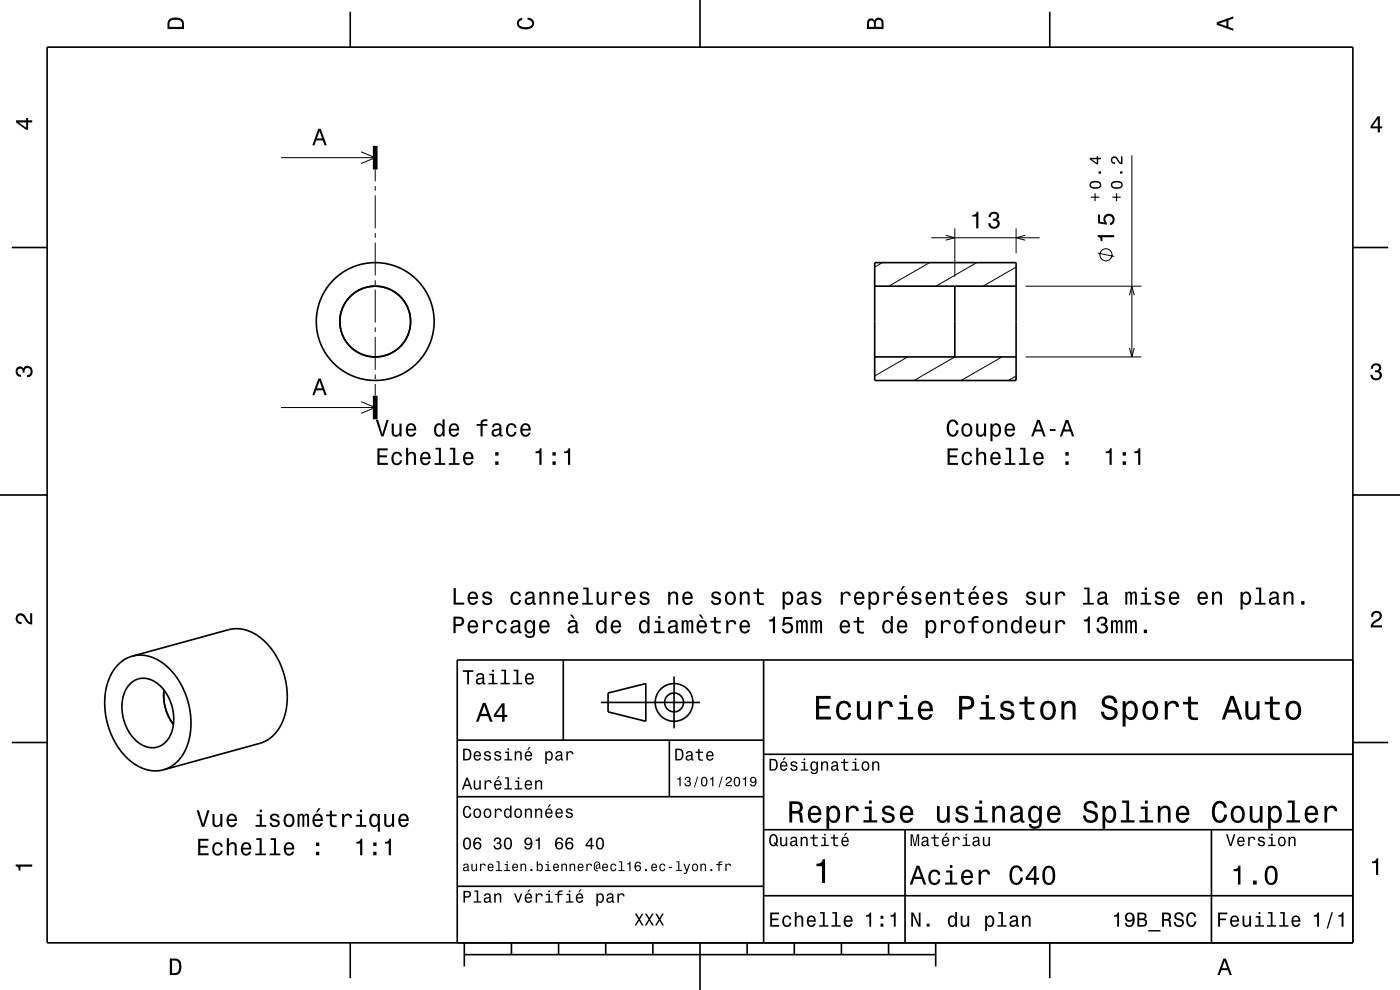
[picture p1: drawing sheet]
<svg xmlns="http://www.w3.org/2000/svg" width="297mm" height="210mm" viewBox="0 0 297 210" stroke-linecap="round" stroke-linejoin="round" font-family="sans-serif">
<g fill="none" stroke="#000" stroke-width=".21">
<path d="M59.6 33.4h20M76.6 32.2l3 1.2-3 1.3M79.6 35.9v2.5M79.6 39.4v1M240.1 32.9v42.8M79.6 41.4v7M79.6 49.4v1M79.6 51.4v7M79.6 59.4v1M187.2 55.7l-1.6 1M197.2 55.7l-8.7 5M197.6 50.4h23"/>
<path d="M200.6 49.9l2 .5-2 .6M202.6 48.4v10.3M207.2 55.7l-8.7 5M215.6 56.7l-7 4M215.6 48.4v5.3M217.5 49.9l-1.9 .5 1.9 .6M232.9 53.7l3.5 .7M79.6 61.4v7M79.6 69.4v1M79.6 71.4v7M79.6 79.4v1M192.6 75.7l-7 4.1"/>
<path d="M202.6 75.7l-8.7 5M212.6 75.7l-8.7 5M215.6 79.8l-1.7 .9M217.6 75.7h24.5M217.6 60.7h24.5M239.6 73.8l.5 1.9 .5-1.9M239.6 62.6l.5-1.9 .5 1.9M59.6 86.4h20M76.6 85.2l3 1.2-3 1.3M79.6 81.4v2.5"/>
<circle cx="234.6" cy="54" r="1.28"/>
</g>
<g fill="none" stroke="#000" stroke-width=".35">
<path d="M10 10h277v190h-277zM74.3 2.5v7.5M148.5 0v10M222.7 2.5v7.5M2.5 52.5h7.5M185.6 55.7h30v25h-30zM287 52.5h7.5M185.6 75.7h17M202.6 60.7v15h13M215.6 60.7h-30M0 105h10M287 105h10"/>
<path d="M28.1 139.2l20.6-5.7 2.3-.1 1.4 .3 1.5 .7 1.4 .9 1.3 1.2 1.2 1.4 1 1.6 .8 1.8 .7 1.9 .6 3.6v2l-.3 2.1-.5 1.7-.7 1.5-.9 1.3-1 1.1-1.1 .7-1.1 .4-20.6 5.7M28.1 139.2l1.7-.2 1.9 .2 1.8 .8 1.5 1 1.6 1.6 1.3 1.7 1.1 2.1 .9 2.4 .4 2.2 .2 2.4-.2 2.4-.5 2.2-1 2-1.2 1.6-1.5 1.1-1.4 .6M28.1 139.2l-1.5 .6-1.5 1.1-1.2 1.5-.9 1.9-.6 2.2-.2 2.3 .1 2.2 .5 2.5 .8 2.3 1.1 2.2 1.4 1.9 1.6 1.5 1.7 1.2 1.7 .7 1.8 .2 1.8-.2M119.5 140v17M162 140v60M287 140h-190v60M2.5 157.5h7.5M27.5 145.1a4.4 4.4 0 0 1 6.5 .4 9.5 9.5 0 0 1 1.7 11.3 4.3 4.3 0 0 1-6.8 .3 9.5 9.5 0 0 1-1.9-11.4zM36.8 153.7a10.2 10.2 0 0 1-2-7.3 10.2 10.2 0 0 0 2 7.3M97 157h65M127.5 149h21M129 147l8-2v8l-8-2z"/>
<path d="M142 157v12M143 143.5v11M287 157.5h7.5M97 169h65M162 176h125M162 160h125M192 176v24M257 176v24M97 188h65M162 190h125M74.3 200v7.5M98.5 202.5h100"/>
<path d="M98.5 200v5M108.5 200v2.5M118.5 200v2.5M128.5 200v2.5M138.5 200v2.5M148.5 200v10M158.5 200v2.5M168.5 200v2.5M178.5 200v2.5M188.5 200v2.5M198.5 200v5M222.7 200v7.5"/>
<circle cx="79.6" cy="68.2" r="7.5"/>
<circle cx="79.6" cy="68.2" r="12.5"/>
<circle cx="143" cy="149" r="2"/>
<circle cx="143" cy="149" r="4"/>
</g>
<path d="M79.6 30.9v5M79.6 83.9v5" fill="none" stroke="#000" stroke-width="1" stroke-linecap="butt"/>
<g fill="#000">
<path d="M36 4a2.18 2.18 0 0 0-.5 2.2h3.5v-1.2a1.43 1.43 0 0 0-1.7-1.3zM36.3 4.4a2.15 2.15 0 0 1 2.2 .3l.1 1h-2.6v-1z" fill-rule="evenodd"/>
<path d="M109.9 4.2l.9-.4v.4a.7 .7 0 0 0-.7 .5 .7 .7 0 0 0 .3 .8 1.7 1.7 0 0 0 2.5-.5 .9 .9 0 0 0-1-.8v-.5a1.24 1.24 0 0 1 1.4 1.1 1.24 1.24 0 0 1-1 1.4 2.22 2.22 0 0 1-2.5-.7l-.2-.5z" fill-rule="evenodd"/>
<path d="M184.2 4.2l-.3 .7v1.3h3.5v-1.3a.98 .98 0 0 0-.7-1.1 .98 .98 0 0 0-1.2 .6 .84 .84 0 0 0-1.3-.2zM184.5 4.5a.54 .54 0 0 1 .6-.1 .54 .54 0 0 1 .3 .6v.7h-1zM185.9 4.4a.62 .62 0 0 1 .8-.1 .62 .62 0 0 1 .3 .6v.8h-1.2z" fill-rule="evenodd"/>
<path d="M258.1 4.7v.6l3.5 1.2v-.4l-1-.4v-1.4l1-.4v-.4zM258.6 5l1.6-.5v1z" fill-rule="evenodd"/>
<path d="M3.4 25.5v.5l2.1 1.5h.5v-1.5h.8v-.5h-.8v-.5h-.4v.5zM4 26h1.6v1.1z" fill-rule="evenodd"/>
<path d="M67.5 27.3l-1.2 3.5h.4l.4-1h1.4l.3 1h.5l-1.3-3.5zM67.8 27.8l.5 1.6h-1.1z" fill-rule="evenodd"/>
<path d="M292.3 24.7l-1.6 2.1v.4h1.6v.9h.4v-.9h.5v-.4h-.5v-2.1zM292.3 25.2v1.6h-1.1z" fill-rule="evenodd"/>
<path d="M206.3 45.6v.3h.8v2.5h.5v-3.5h-.4a.77 .77 0 0 1-.9 .7zM210 45.2l-.3 .9h.5a.62 .62 0 0 1 .3-.8 .62 .62 0 0 1 .8 .3 .62 .62 0 0 1-.2 .8h-.5v.4a.72 .72 0 0 1 1 .5 .72 .72 0 0 1-.5 .9 .72 .72 0 0 1-.9-.5l-.1-.4h-.4a1.18 1.18 0 0 0 1.5 1.2 1.18 1.18 0 0 0 .6-1.8l-.3-.1a.91 .91 0 0 0 .4-1.2 .91 .91 0 0 0-1.1-.5z" fill-rule="evenodd"/>
<path d="M231.4 41.7v.3h.8v.7h.2v-.7h.8v-.3h-.8v-.7h-.2v.7zM231.4 38.6a.79 .79 0 0 0-.3 .8 .79 .79 0 0 0 .7 .6 1.33 1.33 0 0 0 1.8-.8 1.42 1.42 0 0 0-2.2-.6zM231.5 39a1.67 1.67 0 0 1 1.8 0v.5a1.67 1.67 0 0 1-1.8 0zM233 36.4v.4h.6v-.4zM231.2 33.5v.3l1.4 1.1h.4v-1.1h.6v-.3h-.6v-.4h-.3v.4zM231.6 33.8h1.1v.8z" fill-rule="evenodd"/>
<path d="M236 41.7v.3h.7v.7h.3v-.7h.7v-.3h-.7v-.7h-.3v.7zM236 38.6a.79 .79 0 0 0-.3 .8 .79 .79 0 0 0 .7 .6 1.33 1.33 0 0 0 1.8-.8 1.42 1.42 0 0 0-2.2-.6zM236 39a1.66 1.66 0 0 1 1.8 0v.5a1.66 1.66 0 0 1-1.8 0zM237.6 36.4v.4h.5v-.4zM235.9 33.4a.84 .84 0 0 0-.2 .9 .84 .84 0 0 0 .8 .5v-.3a.49 .49 0 0 1-.5-.4 .49 .49 0 0 1 .3-.6 .49 .49 0 0 1 .6 .4l.1 .2a1.14 1.14 0 0 0 1.1 .7v-1.6h-.3v1.3l-.3-.2-.7-1a.77 .77 0 0 0-.9 .1z" fill-rule="evenodd"/>
<path d="M232.8 49.9v.3a.77 .77 0 0 1 .7 1h.4v-.9h2.5v-.4zM232.9 45.5v1.9l1.9 .3v-.4a.8 .8 0 0 1-.2-1.3 .8 .8 0 0 1 1.2 .1 .8 .8 0 0 1-.3 1.2v.5a1.21 1.21 0 0 0 1-1.5 1.21 1.21 0 0 0-1.6-.9 1.21 1.21 0 0 0-.6 1.8l-.9-.2v-1.5z" fill-rule="evenodd"/>
<path d="M291.1 77.4a1.08 1.08 0 0 1 1.4-.2 1.08 1.08 0 0 1 .4 1.2l-.3 .3a1.06 1.06 0 0 1 .5 1.3 1.06 1.06 0 0 1-1.2 .7 1.1 1.1 0 0 1-1.2-1.2h.5a.71 .71 0 0 0 1 .8 .71 .71 0 0 0 .1-1.3h-.6v-.4a.61 .61 0 0 0 .8-.3 .61 .61 0 0 0-.2-.8 .61 .61 0 0 0-.9 .2l-.1 .5h-.5z" fill-rule="evenodd"/>
<path d="M3.6 78a.86 .86 0 0 1 1.4 .2 1.06 1.06 0 0 1 1.2-.6 1.06 1.06 0 0 1 .7 1.2 1.1 1.1 0 0 1-1.2 1.2v-.4a.71 .71 0 0 0 .8-1 .71 .71 0 0 0-1.3-.1v.6h-.4a.61 .61 0 0 0-.3-.8 .61 .61 0 0 0-.8 .2 .61 .61 0 0 0 .2 .8l.6 .2v.4a1.15 1.15 0 0 1-1.2-.6 1.15 1.15 0 0 1 .3-1.3z" fill-rule="evenodd"/>
<path d="M67.5 80.3l-1.2 3.5h.4l.4-1h1.4l.3 1h.5l-1.3-3.5zM67.8 80.8l.5 1.6h-1.1z" fill-rule="evenodd"/>
<path d="M80.1 95.1v3.5h2.2v-.4h-1.8v-1.2h1.6v-.4h-1.6v-1.1h1.7v-.4zM83.3 96.2a1.53 1.53 0 0 0 .9 2.5 1.06 1.06 0 0 0 1.1-1.1h-.4a.67 .67 0 0 1-.7 .7 .67 .67 0 0 1-.7-.6 1.12 1.12 0 0 1 .7-1.5 .59 .59 0 0 1 .6 .6h.5a1.09 1.09 0 0 0-.8-1 1.09 1.09 0 0 0-1.2 .4zM86.1 95v3.6h.5v-1.6a.63 .63 0 0 1 .4-.7 .63 .63 0 0 1 .8 .3v2h.4v-1.8a.88 .88 0 0 0-.6-1 .88 .88 0 0 0-1 .5v-1.3zM89.4 96.2a1.54 1.54 0 0 0 .8 2.5 1.06 1.06 0 0 0 1.1-.9h-.4l-.3 .4-.3 .1a.76 .76 0 0 1-.7-.9h1.7a1.16 1.16 0 0 0-.4-1.4 1.16 1.16 0 0 0-1.5 .2zM89.8 96.4a.66 .66 0 0 1 .8-.1 .66 .66 0 0 1 .3 .7h-1.3zM92.4 95v.4h.7v2.8h-.9v.4h2.3v-.4h-1v-3.2zM95.4 95v.4h.7v2.8h-.9v.4h2.3v-.4h-.9v-3.2zM98.5 96.2a1.54 1.54 0 0 0 .8 2.5 1.06 1.06 0 0 0 1.1-.9h-.4l-.3 .4-.3 .1a.76 .76 0 0 1-.7-.9h1.8a1.16 1.16 0 0 0-.5-1.4 1.16 1.16 0 0 0-1.5 .2zM98.9 96.4a.66 .66 0 0 1 .8-.1 .66 .66 0 0 1 .3 .7h-1.3zM105.1 97.9v.7h.7v-.7zM105.1 95.9v.8h.7v-.8z" fill-rule="evenodd"/>
<path d="M79.7 89.1l1.2 3.5h.5l1.1-3.5h-.5l-.9 2.9-.9-2.9zM83.1 89.9v1.7a.89 .89 0 0 0 .6 1 .89 .89 0 0 0 1.1-.5v.5h.4v-2.7h-.4v1.5a.65 .65 0 0 1-.4 .8 .65 .65 0 0 1-.8-.3l-.1-2zM86.4 90.1a1.54 1.54 0 0 0 .8 2.6 1.06 1.06 0 0 0 1.1-.9h-.5l-.2 .3-.4 .2a.76 .76 0 0 1-.7-1h1.8a1.16 1.16 0 0 0-.5-1.3 1.16 1.16 0 0 0-1.4 .1zM86.7 90.4a.66 .66 0 0 1 .8-.2 .66 .66 0 0 1 .3 .8h-1.3zM92.3 90.1a1.58 1.58 0 0 0 .8 2.6l.5-.2 .3-.4v.5h.4v-3.7h-.4v1.4a.9 .9 0 0 0-1.6-.2zM92.7 90.4a.62 .62 0 0 1 .7-.2 .62 .62 0 0 1 .4 .6 1.12 1.12 0 0 1-.6 1.5 1.19 1.19 0 0 1-.5-1.9zM95.5 90.1a1.54 1.54 0 0 0 .8 2.6 1.05 1.05 0 0 0 1.1-.9h-.5l-.2 .3-.4 .2a.76 .76 0 0 1-.7-1h1.8a1.16 1.16 0 0 0-.5-1.3 1.16 1.16 0 0 0-1.4 .1zM95.8 90.4a.66 .66 0 0 1 .8-.2 .66 .66 0 0 1 .4 .8h-1.4zM101.1 89.9v.4h.8v2.3h.5v-2.3h1v-.4h-1a.5 .5 0 0 1 .6-.6l.4 .1v-.4a1.04 1.04 0 0 0-1.5 .7v.2zM104.6 90l-.2 .6h.4a.55 .55 0 0 1 .7-.5 .55 .55 0 0 1 .3 .8h-.2a.98 .98 0 0 0-1.1 .4 .98 .98 0 0 0 0 1.1 1.06 1.06 0 0 0 1.5-.2l.1 .3 .5 .1v-.4h-.2v-1.6a1.02 1.02 0 0 0-1.8-.6zM104.8 91.5l1.1-.3a.77 .77 0 0 1-.2 .9 .77 .77 0 0 1-.9 0l-.1-.3zM107.6 90.1a1.53 1.53 0 0 0 .9 2.6 1.06 1.06 0 0 0 1.1-1.1h-.5a.67 .67 0 0 1-.6 .7 .67 .67 0 0 1-.7-.6 1.12 1.12 0 0 1 .7-1.6 .6 .6 0 0 1 .6 .7h.5a1.09 1.09 0 0 0-.8-1 1.09 1.09 0 0 0-1.2 .3zM110.7 90.1a1.54 1.54 0 0 0 .8 2.6 1.05 1.05 0 0 0 1.1-.9h-.5l-.2 .3-.4 .2a.76 .76 0 0 1-.7-1h1.8a1.16 1.16 0 0 0-.5-1.3 1.16 1.16 0 0 0-1.4 .1zM111 90.4a.66 .66 0 0 1 .8-.2 .66 .66 0 0 1 .3 .8h-1.3z" fill-rule="evenodd"/>
<path d="M113.6 95.8v.3h.8v2.5h.5v-3.5h-.4a.78 .78 0 0 1-.9 .7zM117.2 97.9v.7h.7v-.7zM117.2 95.9v.8h.7v-.8zM119.7 95.8v.3h.8v2.5h.5v-3.5h-.4a.77 .77 0 0 1-.9 .7z" fill-rule="evenodd"/>
<path d="M201 95.1v3.5h2.2v-.4h-1.7v-1.2h1.5v-.4h-1.5v-1.1h1.7v-.4zM204.3 96.2a1.53 1.53 0 0 0 .8 2.5 1.07 1.07 0 0 0 1.1-1.1h-.4a.67 .67 0 0 1-.6 .7 .67 .67 0 0 1-.7-.6 1.11 1.11 0 0 1 .6-1.5 .6 .6 0 0 1 .7 .6h.4a1.09 1.09 0 0 0-.7-1 1.09 1.09 0 0 0-1.2 .4zM207.1 95v3.6h.4v-1.6a.64 .64 0 0 1 .4-.7 .64 .64 0 0 1 .8 .3l.1 2h.4v-1.8a.88 .88 0 0 0-.6-1 .88 .88 0 0 0-1.1 .5v-1.3zM210.4 96.2a1.54 1.54 0 0 0 .8 2.5 1.06 1.06 0 0 0 1.1-.9h-.5l-.2 .4-.4 .1a.76 .76 0 0 1-.7-.9h1.8a1.16 1.16 0 0 0-.5-1.4 1.16 1.16 0 0 0-1.4 .2zM210.7 96.4a.66 .66 0 0 1 .8-.1 .66 .66 0 0 1 .3 .7h-1.3zM213.4 95v.4h.7v2.8h-1v.4h2.3v-.4h-.9v-3.2zM216.4 95v.4h.7v2.8h-.9v.4h2.2v-.4h-.9v-3.2zM219.5 96.2a1.54 1.54 0 0 0 .8 2.5 1.05 1.05 0 0 0 1.1-.9h-.5l-.2 .4-.4 .1a.76 .76 0 0 1-.7-.9h1.8a1.16 1.16 0 0 0-.5-1.4 1.16 1.16 0 0 0-1.4 .2zM219.8 96.4a.66 .66 0 0 1 .8-.1 .66 .66 0 0 1 .4 .7h-1.4zM226 97.9v.7h.7v-.7zM226 95.9v.8h.7v-.8z" fill-rule="evenodd"/>
<path d="M201.2 89.4a2.52 2.52 0 0 0 .4 3.1 1.27 1.27 0 0 0 1.8-1.2h-.5a.82 .82 0 0 1-1.1 .8 2.08 2.08 0 0 1 0-2.6 .71 .71 0 0 1 1 .6h.5a1.19 1.19 0 0 0-.8-1.1 1.19 1.19 0 0 0-1.3 .4zM204.2 90.1a1.53 1.53 0 0 0 .9 2.6 1.48 1.48 0 0 0 1.2-1.5 1.48 1.48 0 0 0-1.2-1.4l-.5 .1zM204.6 90.4a.67 .67 0 0 1 .7-.2 .67 .67 0 0 1 .5 .6 1.11 1.11 0 0 1-.7 1.5 1.17 1.17 0 0 1-.5-1.9zM207.1 89.9v1.7a.89 .89 0 0 0 .6 1 .89 .89 0 0 0 1.1-.5v.5h.4v-2.7h-.5v1.5a.65 .65 0 0 1-.3 .8 .65 .65 0 0 1-.8-.3l-.1-2zM210.1 89.9v3.7h.5v-1.5a.93 .93 0 0 0 1 .5 .93 .93 0 0 0 .7-.8 1.5 1.5 0 0 0-1-2l-.4 .1-.3 .4v-.4zM210.7 90.4a.63 .63 0 0 1 .7-.2 .63 .63 0 0 1 .5 .6 1.13 1.13 0 0 1-.6 1.5 1.18 1.18 0 0 1-.6-1.9zM213.4 90.1a1.55 1.55 0 0 0 .8 2.6 1.06 1.06 0 0 0 1.1-.9h-.4l-.3 .3-.3 .2a.76 .76 0 0 1-.7-1h1.7a1.17 1.17 0 0 0-.5-1.3 1.17 1.17 0 0 0-1.4 .1zM213.8 90.4a.66 .66 0 0 1 .8-.2 .66 .66 0 0 1 .3 .8h-1.3zM220 89.1l-1.2 3.5h.4l.4-1.1h1.4l.4 1.1h.4l-1.3-3.5zM220.3 89.6l.5 1.5h-1zM222.7 91v.4h1.2v-.4zM226.1 89.1l-1.3 3.5h.5l.4-1.1h1.4l.3 1.1h.5l-1.3-3.5zM226.4 89.6l.5 1.5h-1.1z" fill-rule="evenodd"/>
<path d="M234.6 95.8v.3h.8v2.5h.4v-3.5h-.3a.77 .77 0 0 1-.9 .7zM238.2 97.9v.7h.7v-.7zM238.2 95.9v.8h.7v-.8zM240.6 95.8v.3h.9v2.5h.4v-3.5h-.3a.77 .77 0 0 1-1 .7z" fill-rule="evenodd"/>
<path d="M3.6 130.4a1.22 1.22 0 0 1 2 .7l.4 .6 .4 .3v-1.9h.4v2.4a1.8 1.8 0 0 1-1.7-1.4 .71 .71 0 0 0-.9-.5 .71 .71 0 0 0-.5 .8 .71 .71 0 0 0 .9 .5v.5a1.18 1.18 0 0 1-1.2-.7 1.18 1.18 0 0 1 .2-1.3z" fill-rule="evenodd"/>
<path d="M96.2 130.8v3.5h.5v-1.5a1.34 1.34 0 0 0 1.8-1 .93 .93 0 0 0-1.1-1zM96.7 131.2a1.13 1.13 0 0 1 1.2 .3 .61 .61 0 0 1 0 .7 .61 .61 0 0 1-.7 .2h-.5zM99.5 131.9a1.54 1.54 0 0 0 .8 2.5 1.06 1.06 0 0 0 1.1-.9h-.5l-.2 .4-.4 .1a.76 .76 0 0 1-.7-.9h1.8a1.16 1.16 0 0 0-.5-1.4 1.16 1.16 0 0 0-1.4 .2zM99.8 132.1a.66 .66 0 0 1 .8-.1 .66 .66 0 0 1 .4 .7h-1.4zM102.5 131.6v2.7h.4v-1.5a.67 .67 0 0 1 .4-.8 .67 .67 0 0 1 .8 .2v.2h.5a.89 .89 0 0 0-.7-.9 .89 .89 0 0 0-1 .5v-.4zM105.6 131.9a1.53 1.53 0 0 0 .8 2.5 1.06 1.06 0 0 0 1.1-1.1h-.4a.67 .67 0 0 1-.7 .7 .67 .67 0 0 1-.7-.6 1.12 1.12 0 0 1 .7-1.5 .6 .6 0 0 1 .7 .6h.4a1.09 1.09 0 0 0-.8-1 1.09 1.09 0 0 0-1.1 .4zM108.6 131.7l-.2 .7h.4a.55 .55 0 0 1 .7-.5 .55 .55 0 0 1 .3 .7l-.2 .1a1.14 1.14 0 0 0-1.3 .9 .73 .73 0 0 0 .8 .8l.5-.1 .4-.4 .1 .4h.5v-.3l-.2-.1v-1.6a1.02 1.02 0 0 0-.7-.8 1.02 1.02 0 0 0-1.1 .2zM108.8 133.2l1.1-.3a.77 .77 0 0 1-.2 .9 .77 .77 0 0 1-.9 .1l-.1-.3zM111.5 131.9a1.57 1.57 0 0 0 .8 2.5l.4-.1 .4-.4a.73 .73 0 0 1-.3 1 .73 .73 0 0 1-1-.4h-.5a1.1 1.1 0 0 0 1.3 .9 1.1 1.1 0 0 0 .9-1.2v-2.6h-.4v.4l-.4-.4a.89 .89 0 0 0-1.2 .3zM111.9 132.2a.63 .63 0 0 1 .7-.3 .63 .63 0 0 1 .4 .6 1.1 1.1 0 0 1-.6 1.5 1.19 1.19 0 0 1-.5-1.8zM114.7 131.9a1.54 1.54 0 0 0 .8 2.5 1.06 1.06 0 0 0 1.1-.9h-.5l-.2 .4-.4 .1a.76 .76 0 0 1-.7-.9h1.8a1.16 1.16 0 0 0-.5-1.4 1.16 1.16 0 0 0-1.4 .2zM115 132.1a.66 .66 0 0 1 .8-.1 .66 .66 0 0 1 .3 .7h-1.3zM120.9 130.4l.7 .8h.3l-.5-.8zM120.8 131.7l-.3 .7h.4a.55 .55 0 0 1 .7-.5 .55 .55 0 0 1 .4 .7l-.2 .1a1 1 0 0 0-1.1 .2 1 1 0 0 0-.2 1 .94 .94 0 0 0 1.6 0l.1 .4h.6v-.3l-.3-.1v-1.6a1.02 1.02 0 0 0-1.7-.6zM121 133.2l1.1-.3a.77 .77 0 0 1-.2 .9 .77 .77 0 0 1-.9 .1zM126.7 131.9a1.58 1.58 0 0 0 .8 2.5l.4-.1 .3-.4v.4h.5v-3.6h-.5v1.3a.89 .89 0 0 0-1.5-.1zM127.1 132.2a.62 .62 0 0 1 .6-.3 .62 .62 0 0 1 .5 .6 1.11 1.11 0 0 1-.7 1.5 1.19 1.19 0 0 1-.4-1.8zM129.8 131.9a1.54 1.54 0 0 0 .8 2.5 1.06 1.06 0 0 0 1.1-.9h-.4l-.2 .4-.4 .1a.76 .76 0 0 1-.7-.9h1.8a1.16 1.16 0 0 0-.5-1.4 1.16 1.16 0 0 0-1.5 .2zM130.2 132.1a.66 .66 0 0 1 .8-.1 .66 .66 0 0 1 .3 .7h-1.3zM135.8 131.9a1.57 1.57 0 0 0 .8 2.5l.4-.1 .4-.4v.4h.4v-3.6h-.4v1.3a.89 .89 0 0 0-1.6-.1zM136.2 132.2a.62 .62 0 0 1 .6-.3 .62 .62 0 0 1 .5 .6 1.11 1.11 0 0 1-.7 1.5 1.19 1.19 0 0 1-.4-1.8zM138.9 131.7v.4h.7v1.8h-.9v.4h2.3v-.4h-.9v-2.2zM139.6 130.7v.5h.5v-.5zM142 131.7l-.2 .7h.4a.55 .55 0 0 1 .7-.5 .55 .55 0 0 1 .3 .7l-.2 .1a1.13 1.13 0 0 0-1.3 .9 .73 .73 0 0 0 .8 .8l.4-.1 .5-.4 .1 .4h.5v-.3l-.2-.1v-1.6a1.02 1.02 0 0 0-1.8-.6zM142.2 133.2l1.1-.3a.77 .77 0 0 1-.2 .9 .77 .77 0 0 1-.9 .1zM144.6 131.6v2.7h.4v-1.8l.2-.6h.3l.1 .3 .1 2.1h.3l.1-2.1 .3-.3 .2 .1 .1 .4v1.9h.4v-1.9a.69 .69 0 0 0-.6-.9l-.5 .4-.2-.3-.3-.1-.5 .4v-.3zM148.2 130.4l.7 .8h.3l-.5-.8zM148.1 131.9a1.54 1.54 0 0 0 .8 2.5 1.06 1.06 0 0 0 1-.9h-.4l-.2 .4-.4 .1a.76 .76 0 0 1-.7-.9h1.8a1.17 1.17 0 0 0-.5-1.4 1.17 1.17 0 0 0-1.4 .2zM148.4 132.1a.66 .66 0 0 1 .8-.1 .66 .66 0 0 1 .3 .7h-1.3zM151.5 130.9v.8h-.8v.4h.8v1.8a1.05 1.05 0 0 0 1.4 .5v-.4a.68 .68 0 0 1-1-.4v-1.5h1v-.4h-1v-.8zM154.1 131.6v2.7h.4v-1.5a.66 .66 0 0 1 .4-.8 .66 .66 0 0 1 .8 .2v.2h.5a.89 .89 0 0 0-.7-.9 .89 .89 0 0 0-1 .5v-.4zM157.2 131.9a1.54 1.54 0 0 0 .8 2.5 1.06 1.06 0 0 0 1.1-.9h-.5l-.2 .4-.4 .1a.76 .76 0 0 1-.7-.9h1.8a1.17 1.17 0 0 0-.5-1.4 1.17 1.17 0 0 0-1.4 .2zM157.5 132.1a.66 .66 0 0 1 .8-.1 .66 .66 0 0 1 .3 .7h-1.3zM163.1 131.5v.3h.9v2.5h.4v-3.5h-.3a.77 .77 0 0 1-1 .7zM166.2 130.9l-.3 1.8h.4a.79 .79 0 0 1 1.2-.2 .79 .79 0 0 1 .1 1.2 .79 .79 0 0 1-1.2-.1l-.1-.2h-.5a1.21 1.21 0 0 0 1.5 1 1.21 1.21 0 0 0 .9-1.6 1.21 1.21 0 0 0-1.8-.6l.2-.9h1.5v-.4zM168.9 131.6v2.7h.4v-1.8l.2-.6h.3l.1 .3v2.1h.4v-2.1l.4-.3 .2 .1v.4v1.9h.5v-1.9a.69 .69 0 0 0-.6-.9l-.5 .4-.2-.3-.3-.1-.5 .4v-.3zM171.9 131.6v2.7h.4l.1-2.1 .2-.3h.2l.2 .3v2.1h.4v-2.1l.3-.3 .2 .1 .1 .4v1.9h.4v-1.9a.69 .69 0 0 0-.5-.9l-.6 .4-.2-.3-.3-.1-.5 .4v-.3zM178.4 131.9a1.54 1.54 0 0 0 .8 2.5 1.06 1.06 0 0 0 1.1-.9h-.4l-.3 .4-.3 .1a.76 .76 0 0 1-.7-.9h1.8a1.17 1.17 0 0 0-.5-1.4 1.17 1.17 0 0 0-1.5 .2zM178.8 132.1a.66 .66 0 0 1 .8-.1 .66 .66 0 0 1 .3 .7h-1.3zM181.8 130.9v.8h-.7v.4h.7v1.8a1.05 1.05 0 0 0 1.5 .5v-.4a.68 .68 0 0 1-1-.4v-1.5h1v-.4h-1v-.8zM187.4 131.9a1.58 1.58 0 0 0 .8 2.5l.4-.1 .4-.4v.4h.4v-3.6h-.4v1.3a.89 .89 0 0 0-1.6-.1zM187.8 132.2a.62 .62 0 0 1 .7-.3 .62 .62 0 0 1 .4 .6 1.11 1.11 0 0 1-.6 1.5 1.19 1.19 0 0 1-.5-1.8zM190.6 131.9a1.54 1.54 0 0 0 .8 2.5 1.05 1.05 0 0 0 1.1-.9h-.5l-.2 .4-.4 .1a.76 .76 0 0 1-.7-.9h1.8a1.16 1.16 0 0 0-.5-1.4 1.16 1.16 0 0 0-1.4 .2zM190.9 132.1a.66 .66 0 0 1 .8-.1 .66 .66 0 0 1 .3 .7h-1.3zM196.4 131.6v3.8h.4v-1.5a.93 .93 0 0 0 1 .5 .93 .93 0 0 0 .8-.8 1.5 1.5 0 0 0-1-2.1l-.4 .1-.4 .4v-.4zM197 132.2a.63 .63 0 0 1 .7-.3 .63 .63 0 0 1 .5 .6 1.13 1.13 0 0 1-.7 1.5 1.18 1.18 0 0 1-.5-1.8zM199.6 131.6v2.7h.5v-1.5a.66 .66 0 0 1 .3-.8 .66 .66 0 0 1 .8 .2l.1 .2h.4a.89 .89 0 0 0-.7-.9 .89 .89 0 0 0-1 .5v-.4zM202.7 131.9a1.53 1.53 0 0 0 .8 2.5 1.48 1.48 0 0 0 1.2-1.5 1.48 1.48 0 0 0-1.2-1.4l-.5 .1zM203 132.2a.67 .67 0 0 1 .7-.3 .67 .67 0 0 1 .5 .6 1.11 1.11 0 0 1-.7 1.5 1.17 1.17 0 0 1-.5-1.8zM205.3 131.7v.4h.8v2.2h.5v-2.2h1v-.4h-1v-.4l.3-.2h.7v-.4a1.04 1.04 0 0 0-1.5 .7v.3zM208.7 131.9a1.53 1.53 0 0 0 .9 2.5 1.48 1.48 0 0 0 1.2-1.5 1.48 1.48 0 0 0-1.2-1.4l-.5 .1zM209.1 132.2a.67 .67 0 0 1 .7-.3 .67 .67 0 0 1 .5 .6 1.11 1.11 0 0 1-.7 1.5 1.17 1.17 0 0 1-.5-1.8zM211.6 131.6v2.7h.4v-1.6a.63 .63 0 0 1 .4-.7 .63 .63 0 0 1 .8 .3v2h.5v-1.8a.89 .89 0 0 0-.6-1 .89 .89 0 0 0-1.1 .5v-.4zM214.7 131.9a1.57 1.57 0 0 0 .8 2.5l.5-.1 .3-.4v.4h.4v-3.6h-.4v1.3a.89 .89 0 0 0-1.6-.1zM215.1 132.2a.62 .62 0 0 1 .7-.3 .62 .62 0 0 1 .4 .6 1.11 1.11 0 0 1-.6 1.5 1.19 1.19 0 0 1-.5-1.8zM217.9 131.9a1.54 1.54 0 0 0 .8 2.5 1.06 1.06 0 0 0 1.1-.9h-.5l-.2 .4-.4 .1a.76 .76 0 0 1-.7-.9h1.8a1.17 1.17 0 0 0-.5-1.4 1.17 1.17 0 0 0-1.4 .2zM218.2 132.1a.66 .66 0 0 1 .8-.1 .66 .66 0 0 1 .4 .7h-1.4zM220.7 131.6v1.8a.89 .89 0 0 0 .6 1 .89 .89 0 0 0 1.1-.5v.4h.4v-2.7h-.5v1.6a.65 .65 0 0 1-.3 .7 .65 .65 0 0 1-.9-.3v-2zM223.9 131.6v2.7h.4v-1.5a.66 .66 0 0 1 .4-.8 .66 .66 0 0 1 .8 .2l.1 .2h.4a.89 .89 0 0 0-.7-.9 .89 .89 0 0 0-1 .5v-.4zM229.9 131.5v.3h.9v2.5h.4v-3.5h-.3a.77 .77 0 0 1-1 .7zM233 131.1l-.3 .8h.4a.62 .62 0 0 1 .4-.7 .62 .62 0 0 1 .8 .2 .62 .62 0 0 1-.2 .9h-.5v.4a.72 .72 0 0 1 .9 .4 .72 .72 0 0 1-.5 .9 .72 .72 0 0 1-.9-.5v-.3h-.5a1.18 1.18 0 0 0 1.5 1.2 1.18 1.18 0 0 0 .6-1.8l-.2-.2a.9 .9 0 0 0 .3-1.1 .9 .9 0 0 0-1-.5zM235.7 131.6v2.7h.4v-2.1l.4-.3 .2 .3v2.1h.4v-1.8a.5 .5 0 0 1 .4-.6l.2 .1v.4v1.9h.4v-1.9a.69 .69 0 0 0-.5-.9l-.5 .4-.2-.3-.3-.1-.5 .4v-.3zM238.7 131.6v2.7h.4v-1.8l.3-.6h.2l.2 .3v2.1h.3l.1-2.1 .3-.3 .2 .1 .1 .4v1.9h.4v-1.9a.69 .69 0 0 0-.5-.9l-.6 .4-.2-.3-.3-.1-.5 .4v-.3zM242.6 133.6v.7h.7v-.7z" fill-rule="evenodd"/>
<path d="M96.2 124.8v3.5h2.3v-.5h-1.8v-3zM99.5 125.8a1.54 1.54 0 0 0 .8 2.6 1.06 1.06 0 0 0 1.1-.9h-.5l-.2 .3-.4 .2a.76 .76 0 0 1-.7-1h1.8a1.16 1.16 0 0 0-.5-1.3 1.16 1.16 0 0 0-1.4 .1zM99.8 126.1a.66 .66 0 0 1 .8-.2 .66 .66 0 0 1 .4 .8h-1.4zM102.6 125.7a.76 .76 0 0 0-.2 .8 .76 .76 0 0 0 .7 .5l.9 .4a.63 .63 0 0 1-.7 .6 .63 .63 0 0 1-.6-.6h-.4a1.07 1.07 0 0 0 1.2 .9 1.07 1.07 0 0 0 .9-1.2l-.4-.3-1.1-.3a.54 .54 0 0 1 .4-.7 .54 .54 0 0 1 .6 .5h.4a1.03 1.03 0 0 0-.6-.9 1.03 1.03 0 0 0-1.1 .3zM108.6 125.8a1.53 1.53 0 0 0 .8 2.6 1.05 1.05 0 0 0 1.1-1.1h-.4a.67 .67 0 0 1-.6 .7 .67 .67 0 0 1-.7-.6 1.11 1.11 0 0 1 .6-1.6 .6 .6 0 0 1 .7 .6h.4a1.09 1.09 0 0 0-.7-.9 1.09 1.09 0 0 0-1.2 .3zM111.7 125.7l-.3 .6h.4a.55 .55 0 0 1 .7-.5 .55 .55 0 0 1 .4 .8h-.2a1 1 0 0 0-1.1 .2 1 1 0 0 0-.2 1.1 .94 .94 0 0 0 1.6 0l.1 .3 .6 .1v-.4h-.3v-1.6a1.02 1.02 0 0 0-1.7-.6zM111.9 127.2l1.1-.3a.77 .77 0 0 1-.2 .9 .77 .77 0 0 1-.9 0zM114.4 125.5v2.8h.5v-1.6a.63 .63 0 0 1 .4-.8 .63 .63 0 0 1 .8 .4v2h.4v-1.8a.89 .89 0 0 0-.6-1 .89 .89 0 0 0-1 .5v-.5zM117.5 125.5v2.8h.4v-1.6a.64 .64 0 0 1 .4-.8 .64 .64 0 0 1 .8 .4v2h.5v-1.8a.89 .89 0 0 0-.6-1 .89 .89 0 0 0-1.1 .5v-.5zM120.7 125.8a1.54 1.54 0 0 0 .8 2.6 1.05 1.05 0 0 0 1.1-.9h-.4l-.2 .3-.4 .2a.76 .76 0 0 1-.7-1h1.8a1.16 1.16 0 0 0-.5-1.3 1.16 1.16 0 0 0-1.5 .1zM121.1 126.1a.66 .66 0 0 1 .8-.2 .66 .66 0 0 1 .3 .8h-1.3zM123.7 124.6v.4h.7v2.9h-.9v.4h2.3v-.4h-.9v-3.3zM126.6 125.5v1.8a.89 .89 0 0 0 .6 1 .89 .89 0 0 0 1-.5v.5h.5v-2.8h-.5v1.6a.65 .65 0 0 1-.4 .8 .65 .65 0 0 1-.8-.3v-2.1zM129.8 125.5v2.8h.4v-1.6a.66 .66 0 0 1 .4-.8 .66 .66 0 0 1 .8 .3v.2h.5a.89 .89 0 0 0-.7-.9 .89 .89 0 0 0-1 .5v-.5zM132.9 125.8a1.54 1.54 0 0 0 .8 2.6 1.06 1.06 0 0 0 1.1-.9h-.5l-.2 .3-.4 .2a.76 .76 0 0 1-.7-1h1.8a1.17 1.17 0 0 0-.5-1.3 1.17 1.17 0 0 0-1.4 .1zM133.2 126.1a.66 .66 0 0 1 .8-.2 .66 .66 0 0 1 .4 .8h-1.4zM136 125.7a.76 .76 0 0 0-.2 .8 .76 .76 0 0 0 .7 .5l.9 .4a.63 .63 0 0 1-.7 .6 .63 .63 0 0 1-.6-.6h-.4a1.07 1.07 0 0 0 1.1 .9 1.07 1.07 0 0 0 1-1.2l-.4-.3-1.1-.3a.53 .53 0 0 1 .4-.7 .53 .53 0 0 1 .6 .5h.4a1.03 1.03 0 0 0-.7-.9 1.03 1.03 0 0 0-1 .3zM141.8 125.5v2.8h.4v-1.6a.63 .63 0 0 1 .4-.8 .63 .63 0 0 1 .8 .4v2h.5v-1.8a.89 .89 0 0 0-.7-1 .89 .89 0 0 0-1 .5v-.5zM145 125.8a1.54 1.54 0 0 0 .8 2.6 1.05 1.05 0 0 0 1.1-.9h-.4l-.2 .3-.4 .2a.76 .76 0 0 1-.7-1h1.8a1.16 1.16 0 0 0-.5-1.3 1.16 1.16 0 0 0-1.5 .1zM145.4 126.1a.66 .66 0 0 1 .8-.2 .66 .66 0 0 1 .3 .8h-1.3zM151.2 125.7a.76 .76 0 0 0-.3 .8 .76 .76 0 0 0 .8 .5l.8 .4a.63 .63 0 0 1-.6 .6 .63 .63 0 0 1-.6-.6h-.5a1.07 1.07 0 0 0 1.2 .9 1.07 1.07 0 0 0 1-1.2l-.5-.3-1.1-.3a.53 .53 0 0 1 .5-.7 .53 .53 0 0 1 .6 .5h.4a1.03 1.03 0 0 0-.7-.9 1.03 1.03 0 0 0-1 .3zM154.1 125.8a1.53 1.53 0 0 0 .8 2.6 1.48 1.48 0 0 0 1.2-1.5 1.48 1.48 0 0 0-1.2-1.4l-.4 .1zM154.4 126.1a.67 .67 0 0 1 .7-.2 .67 .67 0 0 1 .5 .5 1.11 1.11 0 0 1-.7 1.6 1.17 1.17 0 0 1-.5-1.9zM156.9 125.5v2.8h.5v-1.6a.63 .63 0 0 1 .4-.8 .63 .63 0 0 1 .8 .4v2h.4v-1.8a.89 .89 0 0 0-.6-1 .89 .89 0 0 0-1 .5v-.5zM160.6 124.8v.8h-.8v.4h.8v1.8a1.05 1.05 0 0 0 1.4 .5v-.4a.68 .68 0 0 1-1-.3v-1.6h1v-.4h-1v-.8zM166 125.5v3.8h.5v-1.5a.93 .93 0 0 0 1 .5 .93 .93 0 0 0 .7-.8 1.5 1.5 0 0 0-1-2l-.4 .1-.3 .4v-.5zM166.7 126.1a.63 .63 0 0 1 .6-.2 .63 .63 0 0 1 .5 .5 1.13 1.13 0 0 1-.6 1.6 1.18 1.18 0 0 1-.5-1.9zM169.4 125.7l-.3 .6h.4a.55 .55 0 0 1 .7-.5 .55 .55 0 0 1 .4 .8h-.2a1 1 0 0 0-1.1 .2 1 1 0 0 0-.3 1.1 .94 .94 0 0 0 1.7 0l.1 .3 .6 .1v-.4h-.3v-1.6a1.02 1.02 0 0 0-.7-.8 1.02 1.02 0 0 0-1 .2zM169.5 127.2l1.1-.3a.77 .77 0 0 1-.2 .9 .77 .77 0 0 1-.8 0l-.2-.3zM172.4 125.7a.76 .76 0 0 0-.2 .8 .76 .76 0 0 0 .7 .5l.9 .4a.63 .63 0 0 1-.6 .6 .63 .63 0 0 1-.7-.6h-.4a1.07 1.07 0 0 0 1.2 .9 1.07 1.07 0 0 0 .9-1.2l-.4-.3-1.1-.3a.54 .54 0 0 1 .4-.7 .54 .54 0 0 1 .6 .5h.5a1.03 1.03 0 0 0-.7-.9 1.03 1.03 0 0 0-1.1 .3zM178.4 125.5v2.8h.4v-1.6a.66 .66 0 0 1 .4-.8 .66 .66 0 0 1 .8 .3v.2h.5a.89 .89 0 0 0-.7-.9 .89 .89 0 0 0-1 .5v-.5zM181.5 125.8a1.54 1.54 0 0 0 .8 2.6 1.06 1.06 0 0 0 1-.9h-.4l-.2 .3-.4 .2a.76 .76 0 0 1-.7-1h1.8a1.16 1.16 0 0 0-.5-1.3 1.16 1.16 0 0 0-1.4 .1zM181.8 126.1a.66 .66 0 0 1 .8-.2 .66 .66 0 0 1 .3 .8h-1.3zM184.2 125.5v3.8h.5v-1.5a.93 .93 0 0 0 1 .5 .93 .93 0 0 0 .7-.8 1.51 1.51 0 0 0-.9-2l-.5 .1-.3 .4v-.5zM184.9 126.1a.63 .63 0 0 1 .7-.2 .63 .63 0 0 1 .4 .5 1.13 1.13 0 0 1-.6 1.6 1.18 1.18 0 0 1-.5-1.9zM187.5 125.5v2.8h.4v-1.6a.67 .67 0 0 1 .4-.8 .67 .67 0 0 1 .8 .3v.2h.5a.89 .89 0 0 0-.7-.9 .89 .89 0 0 0-1 .5v-.5zM191.5 124.3l-.5 .9h.3l.7-.9zM190.6 125.8a1.54 1.54 0 0 0 .8 2.6 1.05 1.05 0 0 0 1.1-.9h-.5l-.2 .3-.4 .2a.76 .76 0 0 1-.7-1h1.8a1.16 1.16 0 0 0-.5-1.3 1.16 1.16 0 0 0-1.4 .1zM190.9 126.1a.66 .66 0 0 1 .8-.2 .66 .66 0 0 1 .3 .8h-1.3zM193.7 125.7a.76 .76 0 0 0-.3 .8 .76 .76 0 0 0 .8 .5l.8 .4a.63 .63 0 0 1-.6 .6 .63 .63 0 0 1-.6-.6h-.5a1.07 1.07 0 0 0 1.2 .9 1.07 1.07 0 0 0 1-1.2l-.5-.3-1-.3a.54 .54 0 0 1 .4-.7 .54 .54 0 0 1 .6 .5h.4a1.03 1.03 0 0 0-.7-.9 1.03 1.03 0 0 0-1 .3zM196.6 125.8a1.54 1.54 0 0 0 .8 2.6 1.06 1.06 0 0 0 1.1-.9h-.4l-.2 .3-.4 .2a.76 .76 0 0 1-.7-1h1.8a1.16 1.16 0 0 0-.5-1.3 1.16 1.16 0 0 0-1.5 .1zM197 126.1a.66 .66 0 0 1 .8-.2 .66 .66 0 0 1 .3 .8h-1.3zM199.4 125.5v2.8h.5v-1.6a.63 .63 0 0 1 .4-.8 .63 .63 0 0 1 .8 .4v2h.4v-1.8a.89 .89 0 0 0-.6-1 .89 .89 0 0 0-1 .5v-.5zM203.1 124.8v.8h-.8v.4h.8v1.8a1.04 1.04 0 0 0 1.4 .5v-.4a.68 .68 0 0 1-1-.3v-1.6h1v-.4h-1v-.8zM206.7 124.3l-.5 .9h.3l.7-.9zM205.7 125.8a1.54 1.54 0 0 0 .8 2.6 1.05 1.05 0 0 0 1.1-.9h-.4l-.2 .3-.4 .2a.76 .76 0 0 1-.7-1h1.8a1.16 1.16 0 0 0-.5-1.3 1.16 1.16 0 0 0-1.5 .1zM206.1 126.1a.66 .66 0 0 1 .8-.2 .66 .66 0 0 1 .3 .8h-1.3zM208.8 125.8a1.54 1.54 0 0 0 .8 2.6 1.06 1.06 0 0 0 1.1-.9h-.5l-.2 .3-.4 .2a.76 .76 0 0 1-.7-1h1.8a1.17 1.17 0 0 0-.5-1.3 1.17 1.17 0 0 0-1.4 .1zM209.1 126.1a.66 .66 0 0 1 .8-.2 .66 .66 0 0 1 .4 .8h-1.4zM211.9 125.7a.76 .76 0 0 0-.2 .8 .76 .76 0 0 0 .7 .5l.9 .4a.63 .63 0 0 1-.7 .6 .63 .63 0 0 1-.6-.6h-.4a1.07 1.07 0 0 0 1.2 .9 1.07 1.07 0 0 0 .9-1.2l-.4-.3-1.1-.3a.54 .54 0 0 1 .4-.7 .54 .54 0 0 1 .6 .5h.4a1.03 1.03 0 0 0-.7-.9 1.03 1.03 0 0 0-1 .3zM217.9 125.7a.76 .76 0 0 0-.2 .8 .76 .76 0 0 0 .7 .5l.9 .4a.63 .63 0 0 1-.6 .6 .63 .63 0 0 1-.6-.6h-.5a1.07 1.07 0 0 0 1.2 .9 1.07 1.07 0 0 0 .9-1.2l-.4-.3-1.1-.3a.54 .54 0 0 1 .5-.7 .54 .54 0 0 1 .6 .5h.4a1.03 1.03 0 0 0-.7-.9 1.03 1.03 0 0 0-1.1 .3zM220.7 125.5v1.8a.89 .89 0 0 0 .6 1 .89 .89 0 0 0 1.1-.5v.5h.4v-2.8h-.5v1.6a.65 .65 0 0 1-.3 .8 .65 .65 0 0 1-.9-.3v-2.1zM223.9 125.5v2.8h.4v-1.6a.66 .66 0 0 1 .4-.8 .66 .66 0 0 1 .8 .3l.1 .2h.4a.89 .89 0 0 0-.7-.9 .89 .89 0 0 0-1 .5v-.5zM230 124.6v.4h.7v2.9h-.9v.4h2.2v-.4h-.9v-3.3zM233.1 125.7l-.2 .6h.4a.55 .55 0 0 1 .6-.5 .55 .55 0 0 1 .4 .8h-.2a1.14 1.14 0 0 0-1.3 .9 .73 .73 0 0 0 .8 .8l.4-.1 .4-.3 .1 .3 .6 .1v-.4h-.2l-.1-1.6a1.02 1.02 0 0 0-.6-.8 1.02 1.02 0 0 0-1.1 .2zM233.3 127.2l1.1-.3a.77 .77 0 0 1-.2 .9 .77 .77 0 0 1-.9 0zM238.7 125.5v2.8h.4v-1.9l.3-.5h.2l.2 .2v2.2h.3l.1-2.1 .3-.4 .2 .2 .1 .4v1.9h.4v-1.9a.69 .69 0 0 0-.5-.9l-.6 .3-.2-.2-.3-.1-.5 .3v-.3zM242.2 125.6v.4h.7v1.9h-.9v.4h2.2v-.4h-.9v-2.3zM242.8 124.6v.5h.5v-.5zM245.3 125.7a.76 .76 0 0 0-.3 .8 .76 .76 0 0 0 .8 .5l.8 .4a.63 .63 0 0 1-.6 .6 .63 .63 0 0 1-.6-.6h-.4a1.07 1.07 0 0 0 1.1 .9 1.07 1.07 0 0 0 1-1.2l-.4-.3-1.1-.3a.54 .54 0 0 1 .4-.7 .54 .54 0 0 1 .6 .5h.4a1.03 1.03 0 0 0-.7-.9 1.03 1.03 0 0 0-1 .3zM248.2 125.8a1.54 1.54 0 0 0 .8 2.6 1.06 1.06 0 0 0 1.1-.9h-.4l-.2 .3-.4 .2a.76 .76 0 0 1-.7-1h1.8a1.17 1.17 0 0 0-.5-1.3 1.17 1.17 0 0 0-1.5 .1zM248.6 126.1a.66 .66 0 0 1 .8-.2 .66 .66 0 0 1 .3 .8h-1.3zM254.3 125.8a1.54 1.54 0 0 0 .8 2.6 1.06 1.06 0 0 0 1.1-.9h-.4l-.3 .3-.3 .2a.76 .76 0 0 1-.7-1h1.8a1.17 1.17 0 0 0-.5-1.3 1.17 1.17 0 0 0-1.5 .1zM254.7 126.1a.66 .66 0 0 1 .8-.2 .66 .66 0 0 1 .3 .8h-1.3zM257.1 125.5v2.8h.5v-1.6a.63 .63 0 0 1 .4-.8 .63 .63 0 0 1 .8 .4v2h.4v-1.8a.89 .89 0 0 0-.6-1 .89 .89 0 0 0-1.1 .5v-.5zM263.2 125.5v3.8h.4v-1.5a.93 .93 0 0 0 1 .5 .93 .93 0 0 0 .8-.8 1.5 1.5 0 0 0-1-2l-.5 .1-.3 .4v-.5zM263.8 126.1a.63 .63 0 0 1 .7-.2 .63 .63 0 0 1 .4 .5 1.13 1.13 0 0 1-.6 1.6 1.18 1.18 0 0 1-.5-1.9zM266.4 124.6v.4h.7v2.9h-.9v.4h2.3v-.4h-.9v-3.3zM269.6 125.7l-.3 .6h.4a.55 .55 0 0 1 .7-.5 .55 .55 0 0 1 .3 .8h-.2a1 1 0 0 0-1 .2 1 1 0 0 0-.3 1.1 .93 .93 0 0 0 1.7 0l.1 .3 .5 .1v-.4h-.2v-1.6a1.02 1.02 0 0 0-.7-.8 1.02 1.02 0 0 0-1 .2zM269.7 127.2l1.1-.3a.77 .77 0 0 1-.2 .9 .77 .77 0 0 1-.9 0l-.1-.3zM272.3 125.5v2.8h.5v-1.6a.63 .63 0 0 1 .3-.8 .63 .63 0 0 1 .8 .4l.1 2h.4v-1.8a.89 .89 0 0 0-.6-1 .89 .89 0 0 0-1.1 .5v-.5zM276 127.5v.8h.7v-.8z" fill-rule="evenodd"/>
<path d="M291.2 129.9a1.18 1.18 0 0 1 1.9 .3 1.18 1.18 0 0 1-1 1.7l-.5 .3-.3 .5h1.9v.4h-2.4a1.8 1.8 0 0 1 1.4-1.8 .71 .71 0 0 0 .5-.8 .71 .71 0 0 0-.9-.5 .71 .71 0 0 0-.5 .8h-.4z" fill-rule="evenodd"/>
<path d="M98.2 158.8v2.5h.9a1.37 1.37 0 0 0 .7-2.2 1.56 1.56 0 0 0-1.6-.3zM98.6 159.1a.98 .98 0 0 1 1.1 .7 .98 .98 0 0 1-.6 1.2h-.5zM100.7 159.6a1.04 1.04 0 0 0-.2 1.2 1.04 1.04 0 0 0 1 .5l.5-.5h-.3l-.4 .3a.54 .54 0 0 1-.5-.7h1.3a.83 .83 0 0 0-.4-.9 .83 .83 0 0 0-1 .1zM100.9 159.7l.2-.1a.47 .47 0 0 1 .5 .1 .47 .47 0 0 1 .1 .5h-.9zM102.9 159.5l-.2 .1a.69 .69 0 0 0 .9 .9l.2 .1a.43 .43 0 0 1-.4 .5 .43 .43 0 0 1-.4-.4h-.3a.74 .74 0 0 0 .9 .7 .74 .74 0 0 0 .5-1l-1-.4a.38 .38 0 0 1 .3-.5 .38 .38 0 0 1 .4 .4h.3a.78 .78 0 0 0-1.2-.4zM105.1 159.5l-.2 .1a.69 .69 0 0 0 .9 .9l.2 .1a.43 .43 0 0 1-.4 .5 .43 .43 0 0 1-.5-.4h-.3a.74 .74 0 0 0 .9 .7 .74 .74 0 0 0 .5-1l-.9-.4a.38 .38 0 0 1 .3-.5 .38 .38 0 0 1 .4 .4h.3a.77 .77 0 0 0-1.2-.4zM107.2 159.4v.3h.5v1.3h-.7v.3h1.6v-.3h-.6v-1.6zM107.7 158.7v.4h.3v-.4zM109.2 159.4v1.9h.3v-1.1a.45 .45 0 0 1 .4-.6 .45 .45 0 0 1 .5 .5v1.2h.3v-1.3a.63 .63 0 0 0-.5-.7 .63 .63 0 0 0-.7 .4v-.3zM112.2 158.5l-.4 .6h.3l.5-.6zM111.5 159.6a1.04 1.04 0 0 0-.2 1.2 1.04 1.04 0 0 0 1.1 .5l.5-.5h-.3l-.5 .3a.54 .54 0 0 1-.5-.7h1.3a.83 .83 0 0 0-.4-.9 .83 .83 0 0 0-1 .1zM111.8 159.7l.1-.1a.48 .48 0 0 1 .5 .1 .48 .48 0 0 1 .2 .5h-1zM115.7 159.4v2.7h.3v-1.1a.66 .66 0 0 0 .7 .4 .66 .66 0 0 0 .5-.6 .91 .91 0 0 0 0-1.1 .91 .91 0 0 0-1-.3l-.2 .3v-.3zM116.1 159.8a.45 .45 0 0 1 .5-.2 .45 .45 0 0 1 .3 .4 .65 .65 0 0 1 .1 .8 .65 .65 0 0 1-.7 .2 .98 .98 0 0 1-.2-1.2zM118.1 159.5l-.2 .4h.3a.39 .39 0 0 1 .4-.3 .39 .39 0 0 1 .3 .5h-.1a.65 .65 0 0 0-1 .4 .65 .65 0 0 0 .6 .9l.6-.3 .1 .2h.4v-.2l-.2-.1v-1.1a.72 .72 0 0 0-.5-.6 .72 .72 0 0 0-.7 .2zM118.2 160.6l.8-.3a.55 .55 0 0 1-.2 .7 .55 .55 0 0 1-.6 0zM120.1 159.4v1.9h.4v-1.1a.47 .47 0 0 1 .2-.6 .47 .47 0 0 1 .6 .2v.2h.4a.64 .64 0 0 0-.5-.7 .64 .64 0 0 0-.8 .4v-.3z" fill-rule="evenodd"/>
<path d="M98.2 142.2v.3h.9v2.7h.4v-2.7h.9v-.3zM101.3 143l-.3 .5h.4a.47 .47 0 0 1 .5-.4 .47 .47 0 0 1 .4 .6l-.2 .1a.84 .84 0 0 0-1 .2 .84 .84 0 0 0 0 1.1 .9 .9 0 0 0 1.3-.2l.1 .2 .5 .1v-.3l-.3-.1v-1.3a.87 .87 0 0 0-1.4-.5zM101.4 144.3l.9-.3a.66 .66 0 0 1-.1 .7 .66 .66 0 0 1-.8 .1zM103.8 142.9v.3h.6v1.6h-.8v.4h2v-.4h-.8v-1.9zM104.4 142.1v.4h.4v-.4zM106.4 142.1v.3h.6v2.4h-.8v.4h1.9v-.4h-.7v-2.7zM109 142.1v.3h.6v2.4h-.8v.4h1.9v-.4h-.7v-2.7zM111.6 143.1a1.32 1.32 0 0 0 .7 2.1 .9 .9 0 0 0 .9-.7h-.3l-.2 .3-.4 .1a.65 .65 0 0 1-.6-.8h1.6a1 1 0 0 0-.4-1.2 1 1 0 0 0-1.3 .2zM111.9 143.3a.57 .57 0 0 1 .7-.1 .57 .57 0 0 1 .3 .6h-1.2z" fill-rule="evenodd"/>
<path d="M102.4 149.1l-1.4 4h.5l.4-1.2h1.6l.4 1.2h.6l-1.5-4zM102.7 149.7l.7 1.7h-1.3zM106.5 149.2l-1.7 2.4v.5h1.7v1h.5v-1h.6v-.5h-.6v-2.4zM106.5 149.9v1.7h-1.3z" fill-rule="evenodd"/>
<path d="M143.2 158.8v2.5h.9a1.37 1.37 0 0 0 .7-2.2 1.56 1.56 0 0 0-1.6-.3zM143.6 159.1a.98 .98 0 0 1 1.1 .7 .98 .98 0 0 1-.6 1.2h-.5zM145.7 159.5l-.2 .4h.3a.39 .39 0 0 1 .5-.3 .39 .39 0 0 1 .3 .5h-.2a.65 .65 0 0 0-.9 .4 .65 .65 0 0 0 .5 .9l.7-.3v.2h.4v-.2l-.1-.1-.1-1.1a.73 .73 0 0 0-.4-.6 .73 .73 0 0 0-.8 .2zM145.8 160.6l.8-.3a.55 .55 0 0 1-.1 .7 .55 .55 0 0 1-.7 0zM148.1 158.9v.5h-.5v.3h.5v1.3a.75 .75 0 0 0 1 .4v-.3a.48 .48 0 0 1-.7-.3v-1.1h.7v-.3h-.7v-.5zM150 159.6a1.04 1.04 0 0 0-.2 1.2 1.04 1.04 0 0 0 1.1 .5l.5-.5h-.4l-.4 .3a.54 .54 0 0 1-.5-.7h1.3a.83 .83 0 0 0-.4-.9 .83 .83 0 0 0-1 .1zM150.3 159.7l.1-.1a.48 .48 0 0 1 .5 .1 .48 .48 0 0 1 .2 .5h-1z" fill-rule="evenodd"/>
<path d="M173.1 147.6v5h3.2v-.6h-2.5v-1.7h2.2v-.6h-2.2v-1.5h2.4v-.6zM177.8 149.2a2.59 2.59 0 0 0 .5 3.4 1.58 1.58 0 0 0 2.3-1.4h-.6a.95 .95 0 0 1-.9 1 .95 .95 0 0 1-1-.9 1.59 1.59 0 0 1 .9-2.1 .85 .85 0 0 1 .9 .8h.7a1.56 1.56 0 0 0-1.1-1.3 1.56 1.56 0 0 0-1.7 .5zM181.8 148.8v2.5a1.27 1.27 0 0 0 .9 1.4 1.27 1.27 0 0 0 1.5-.7v.6h.6v-3.8h-.6v2.2a.92 .92 0 0 1-.6 1.1 .92 .92 0 0 1-1.2-.4v-2.9zM186.4 148.8v3.8h.6v-2.2a.95 .95 0 0 1 .5-1.1 .95 .95 0 0 1 1.2 .3l.1 .4h.6a1.28 1.28 0 0 0-1-1.4 1.28 1.28 0 0 0-1.4 .8v-.6zM190.8 148.9v.5h1v2.7h-1.3v.5h3.2v-.5h-1.3v-3.2zM191.8 147.4v.8h.6v-.8zM195.1 149.2a2.62 2.62 0 0 0 .5 3.4 1.57 1.57 0 0 0 2.2-1.1h-.6l-.3 .5-.5 .2a1.08 1.08 0 0 1-1-1.3h2.5a1.66 1.66 0 0 0-.7-2 1.66 1.66 0 0 0-2.1 .3zM195.6 149.5a.94 .94 0 0 1 1.2-.2 .94 .94 0 0 1 .5 1h-1.9zM203.5 147.6v5h.6v-2.1h.8a1.47 1.47 0 0 0 1.8-1.2 1.47 1.47 0 0 0-1.5-1.7zM204.1 148.2a1.6 1.6 0 0 1 1.8 .5 .86 .86 0 0 1 0 .9 .86 .86 0 0 1-.9 .3h-.9zM208.1 148.9v.5h1v2.7h-1.3v.5h3.3v-.5h-1.3v-3.2zM209.1 147.4v.8h.7v-.8zM212.6 148.9a1.08 1.08 0 0 0-.3 1.2 1.08 1.08 0 0 0 1 .7l1.1 .4a.57 .57 0 0 1 .2 .6 .57 .57 0 0 1-.5 .4 .96 .96 0 0 1-1.4-.8h-.6a1.6 1.6 0 0 0 1.3 1.4 1.6 1.6 0 0 0 1.7-.8 1.13 1.13 0 0 0-1-1.6l-1.1-.3-.2-.4a.87 .87 0 0 1 .9-.5 .87 .87 0 0 1 .8 .6h.6a1.4 1.4 0 0 0-2.1-1.1zM217.4 147.8v1.1h-1.1v.5h1.1v2.6l.2 .4 .4 .3h1.4v-.5a.97 .97 0 0 1-1.4-.5v-2.3h1.4v-.5h-1.4v-1.1zM221.1 149.2a2.56 2.56 0 0 0 .5 3.4 1.72 1.72 0 0 0 1.8-.2 1.72 1.72 0 0 0 .6-1.7 1.7 1.7 0 0 0-.9-1.9 1.7 1.7 0 0 0-2 .4zM221.6 149.6a.96 .96 0 0 1 1-.4 .96 .96 0 0 1 .7 .8 1.59 1.59 0 0 1-1 2.2 1.19 1.19 0 0 1-1-1.5zM225.2 148.8v3.8h.6v-2.2a.97 .97 0 0 1 .5-1.1 .97 .97 0 0 1 1.1 .2l.1 .7v2.4h.7v-2.5a1.27 1.27 0 0 0-.9-1.4 1.27 1.27 0 0 0-1.5 .6v-.5zM234.1 147.9a1.38 1.38 0 0 0-.3 1.5 1.38 1.38 0 0 0 1.3 .9 1.25 1.25 0 0 1 1.4 .9 1.15 1.15 0 0 1-1.3 .9 1.15 1.15 0 0 1-1-1.1h-.7a1.8 1.8 0 0 0 1.7 1.8 1.8 1.8 0 0 0 1.9-1.6 1.46 1.46 0 0 0-1.5-1.4l-.6-.2a.83 .83 0 0 1-.5-1.1 .83 .83 0 0 1 1.2-.3l.5 .5 .1 .4h.7a1.67 1.67 0 0 0-1-1.6 1.67 1.67 0 0 0-1.9 .4zM238.2 148.8v5.3h.6v-2.1a1.32 1.32 0 0 0 1.4 .7 1.32 1.32 0 0 0 1.1-1.1 2.43 2.43 0 0 0-.8-2.8 1.21 1.21 0 0 0-1.7 .5v-.5zM239.1 149.6a.9 .9 0 0 1 .9-.4 .9 .9 0 0 1 .7 .8 1.61 1.61 0 0 1-.9 2.2 1.18 1.18 0 0 1-1-1.5zM242.8 149.2a2.56 2.56 0 0 0 .5 3.4 1.72 1.72 0 0 0 1.8-.2 1.72 1.72 0 0 0 .6-1.7 1.7 1.7 0 0 0-.9-1.9 1.7 1.7 0 0 0-2 .4zM243.3 149.6a.96 .96 0 0 1 1-.4 .96 .96 0 0 1 .7 .8 1.59 1.59 0 0 1-1 2.2 1.19 1.19 0 0 1-1-1.5zM247.1 148.8v3.8h.6v-2.2a.95 .95 0 0 1 .5-1.1 .95 .95 0 0 1 1.2 .3l.1 .4h.6a1.28 1.28 0 0 0-1-1.4 1.28 1.28 0 0 0-1.4 .8v-.6zM252 147.8v1.1h-1v.5h1l.1 2.6 .2 .4 .4 .3h1.4v-.5a.97 .97 0 0 1-1.4-.5v-2.3h1.4v-.5h-1.4v-1.1zM261 147.6l-1.8 5h.6l.6-1.4h2l.5 1.4h.7l-1.9-5zM261.4 148.3l.7 2.2h-1.5zM264.2 148.8v2.5a1.27 1.27 0 0 0 .9 1.4 1.27 1.27 0 0 0 1.5-.7v.6h.6v-3.8h-.6v2.2a.92 .92 0 0 1-.6 1.1 .92 .92 0 0 1-1.1-.4l-.1-2.9zM269.4 147.8v1.1h-1.1v.5h1.1v2.6l.2 .4 .4 .3 .7 .1 .8-.1v-.5a.97 .97 0 0 1-1.4-.5l-.1-2.3h1.5v-.5h-1.5v-1.1zM273.1 149.2a2.56 2.56 0 0 0 .6 3.4 1.72 1.72 0 0 0 1.8-.2 1.72 1.72 0 0 0 .6-1.7 1.7 1.7 0 0 0-.9-1.9 1.7 1.7 0 0 0-2.1 .4zM273.6 149.6a.96 .96 0 0 1 1-.4 .96 .96 0 0 1 .7 .8 1.59 1.59 0 0 1-.9 2.2 1.19 1.19 0 0 1-1.1-1.5z" fill-rule="evenodd"/>
<path d="M41.7 171.9l1.1 3.5h.5l1.2-3.5h-.5l-.9 3-.9-3zM45.1 172.7v1.8a.89 .89 0 0 0 .6 .9 .89 .89 0 0 0 1.1-.4v.4h.4v-2.7h-.5v1.5a.65 .65 0 0 1-.4 .8 .65 .65 0 0 1-.8-.3v-2zM48.4 173a1.54 1.54 0 0 0 .8 2.5 1.06 1.06 0 0 0 1-.9h-.4l-.2 .4-.4 .1a.76 .76 0 0 1-.7-.9h1.8a1.16 1.16 0 0 0-.5-1.4 1.16 1.16 0 0 0-1.4 .2zM48.7 173.2a.66 .66 0 0 1 .8-.2 .66 .66 0 0 1 .3 .8h-1.3zM54.4 172.8v.3h.7v1.9h-.9v.4h2.3v-.4h-.9v-2.2zM55.1 171.8v.5h.5v-.5zM57.5 172.8a.76 .76 0 0 0-.2 .8 .76 .76 0 0 0 .7 .5l.9 .4a.63 .63 0 0 1-.6 .6 .63 .63 0 0 1-.7-.6h-.4a1.07 1.07 0 0 0 1.2 1 1.07 1.07 0 0 0 .9-1.2l-.4-.4-1.1-.3a.54 .54 0 0 1 .4-.7 .54 .54 0 0 1 .7 .5h.4a1.03 1.03 0 0 0-.7-.9 1.03 1.03 0 0 0-1.1 .3zM60.4 173a1.53 1.53 0 0 0 .9 2.5 1.48 1.48 0 0 0 1.2-1.5 1.48 1.48 0 0 0-1.2-1.4l-.5 .1zM60.8 173.2a.67 .67 0 0 1 .7-.2 .67 .67 0 0 1 .5 .6 1.11 1.11 0 0 1-.7 1.5 1.17 1.17 0 0 1-.5-1.9zM63.1 172.7v2.7h.4l.1-2.1 .2-.3h.2l.1 .2 .1 2.2h.3l.1-2.1 .3-.4 .2 .2 .1 .4v1.9h.4v-1.9a.69 .69 0 0 0-.6-.9l-.5 .4-.2-.3-.3-.1-.5 .4v-.3zM67.5 171.4l-.5 .9h.3l.7-.9zM66.6 173a1.54 1.54 0 0 0 .8 2.5 1.05 1.05 0 0 0 1.1-.9h-.5l-.2 .4-.4 .1a.76 .76 0 0 1-.7-.9h1.8a1.16 1.16 0 0 0-.5-1.4 1.16 1.16 0 0 0-1.4 .2zM66.9 173.2a.66 .66 0 0 1 .8-.2 .66 .66 0 0 1 .3 .8h-1.3zM70 172v.8h-.8v.3h.8v1.8a1.04 1.04 0 0 0 1.4 .6v-.4a.68 .68 0 0 1-1-.4v-1.6h1v-.3h-1v-.8zM72.6 172.7v2.7h.4v-1.6a.67 .67 0 0 1 .4-.8 .67 .67 0 0 1 .8 .3v.2h.5a.89 .89 0 0 0-.7-.9 .89 .89 0 0 0-1 .5v-.4zM75.7 172.8v.3h.7v1.9h-.9v.4h2.2v-.4h-.9v-2.2zM76.4 171.8v.5h.4v-.5zM78.6 173a1.57 1.57 0 0 0 .8 2.5l.4-.1 .3-.4v1.4h.5v-3.7h-.5v.4l-.1-.2a.88 .88 0 0 0-1.4 .1zM79 173.2a.62 .62 0 0 1 .6-.2 .62 .62 0 0 1 .5 .6 1.12 1.12 0 0 1-.7 1.5 1.19 1.19 0 0 1-.4-1.9zM81.5 172.7v1.8a.89 .89 0 0 0 .6 .9 .89 .89 0 0 0 1.1-.4v.4h.4v-2.7h-.4v1.5a.65 .65 0 0 1-.4 .8 .65 .65 0 0 1-.8-.3v-2zM84.8 173a1.54 1.54 0 0 0 .8 2.5 1.06 1.06 0 0 0 1.1-.9h-.5l-.2 .4-.4 .1a.76 .76 0 0 1-.7-.9h1.8a1.16 1.16 0 0 0-.5-1.4 1.16 1.16 0 0 0-1.4 .2zM85.1 173.2a.66 .66 0 0 1 .8-.2 .66 .66 0 0 1 .4 .8h-1.4z" fill-rule="evenodd"/>
<path d="M98.9 165l-.9 2.5h.3l.3-.8h1l.2 .8h.4l-.9-2.5zM99.1 165.3l.4 1.1h-.8zM100.5 165.5v1.3a.63 .63 0 0 0 .4 .7 .63 .63 0 0 0 .8-.3v.3h.3v-2h-.3v1.2a.46 .46 0 0 1-.3 .5 .46 .46 0 0 1-.6-.2v-1.5zM102.8 165.5v2h.3v-1.1a.47 .47 0 0 1 .3-.6 .47 .47 0 0 1 .6 .2v.1h.3a.64 .64 0 0 0-.5-.6 .64 .64 0 0 0-.7 .4v-.4zM105.7 164.7l-.4 .6h.3l.5-.6zM105 165.7a1.04 1.04 0 0 0-.2 1.2 1.04 1.04 0 0 0 1.1 .6l.5-.6h-.4l-.4 .4a.54 .54 0 0 1-.5-.7h1.3a.83 .83 0 0 0-.4-1 .83 .83 0 0 0-1 .1zM105.3 165.9l.1-.1a.48 .48 0 0 1 .5 .1 .48 .48 0 0 1 .2 .4h-1zM107.1 164.9v.2h.5v2.1h-.6v.3h1.6v-.3h-.6v-2.3zM109.3 165.6v.3h.5v1.3h-.6v.3h1.6v-.3h-.6v-1.6zM109.8 164.9v.3h.4v-.3zM111.5 165.7a1.04 1.04 0 0 0-.2 1.2 1.04 1.04 0 0 0 1.1 .6l.5-.6h-.3l-.5 .4a.54 .54 0 0 1-.5-.7h1.3a.83 .83 0 0 0-.4-1 .83 .83 0 0 0-1 .1zM111.8 165.9l.1-.1a.48 .48 0 0 1 .5 .1 .48 .48 0 0 1 .2 .4h-1zM113.5 165.5v2h.3v-1.1a.45 .45 0 0 1 .3-.6 .45 .45 0 0 1 .6 .2v1.5h.3v-1.3a.63 .63 0 0 0-.4-.7 .63 .63 0 0 0-.8 .3v-.3z" fill-rule="evenodd"/>
<path d="M98.4 178a1.44 1.44 0 0 0 .7 2.2 1.45 1.45 0 0 0 .6-2.2 .79 .79 0 0 0-1.3 0zM98.8 178h.5a1.69 1.69 0 0 1 0 1.9h-.5a1.71 1.71 0 0 1 0-1.9zM100.8 177.8a1.72 1.72 0 0 0 .1 2.3 .83 .83 0 0 0 1.1-.2 .83 .83 0 0 0-.1-1.1 .83 .83 0 0 0-1.2 0 .74 .74 0 0 1 .6-.9l.3 .1 .2 .3h.3a.8 .8 0 0 0-.5-.6 .8 .8 0 0 0-.8 .1zM100.7 179.4a.55 .55 0 0 1 1.1 0 .55 .55 0 0 1-1.1 0zM105 177.8l-.3 .7h.4a.44 .44 0 0 1 .2-.6 .44 .44 0 0 1 .6 .2 .44 .44 0 0 1-.2 .6h-.3v.3a.52 .52 0 0 1 .6 .3 .52 .52 0 0 1-.3 .7 .52 .52 0 0 1-.6-.4l-.1-.2h-.3a.84 .84 0 0 0 1.1 .8 .84 .84 0 0 0 .4-1.3l-.2-.1a.72 .72 0 0 0 0-1.1 .72 .72 0 0 0-1 .1zM107.1 178a1.44 1.44 0 0 0 .7 2.2 1.45 1.45 0 0 0 .6-2.2 .79 .79 0 0 0-1.3 0zM107.5 178h.5a1.69 1.69 0 0 1 0 1.9h-.5a1.71 1.71 0 0 1 0-1.9zM111.4 177.9a.82 .82 0 0 0 0 1.2 .82 .82 0 0 0 1.2-.1 .73 .73 0 0 1-.6 .9l-.3-.1-.1-.3h-.4a.88 .88 0 0 0 1.1 .7 .88 .88 0 0 0 .6-1.1 1.01 1.01 0 0 0-.2-1.2 1.01 1.01 0 0 0-1.3 0zM111.6 178.5a.53 .53 0 0 1 1 0 .53 .53 0 0 1-1 0zM113.6 178.1v.3h.6v1.8h.3v-2.6h-.2a.55 .55 0 0 1-.7 .5zM118.1 177.8a1.71 1.71 0 0 0 .1 2.3 .83 .83 0 0 0 1.1-.2 .83 .83 0 0 0-.1-1.1 .83 .83 0 0 0-1.1 0 .74 .74 0 0 1 .6-.9l.3 .1 .1 .3h.4a.79 .79 0 0 0-.6-.6 .79 .79 0 0 0-.8 .1zM118.1 179.4a.53 .53 0 0 1 1 0 .53 .53 0 0 1-1 0zM120.3 177.8a1.72 1.72 0 0 0 .1 2.3 .83 .83 0 0 0 1.1-.2 .83 .83 0 0 0-.1-1.1 .83 .83 0 0 0-1.1 0 .74 .74 0 0 1 .6-.9l.3 .1 .1 .3h.3a.8 .8 0 0 0-.5-.6 .8 .8 0 0 0-.8 .1zM120.2 179.4a.55 .55 0 0 1 1.1 0 .55 .55 0 0 1-1.1 0zM125.3 177.7l-1.1 1.5v.3h1.1v.7h.3v-.7h.4v-.3h-.4v-1.5zM125.3 178.1v1.1h-.8zM126.6 178a1.44 1.44 0 0 0 .7 2.2 1.45 1.45 0 0 0 .6-2.2 .79 .79 0 0 0-1.3 0zM127 178h.5a1.71 1.71 0 0 1 0 1.9h-.5a1.69 1.69 0 0 1 0-1.9z" fill-rule="evenodd"/>
<path d="M98.4 171.2a1.45 1.45 0 0 0 .7 2.3 .94 .94 0 0 0 .9-1h-.3a.59 .59 0 0 1-.8 .7 1.31 1.31 0 0 1 .2-2l.3 .1 .2 .4h.4a.85 .85 0 0 0-.6-.8 .85 .85 0 0 0-1 .3zM100.6 171.7a1.04 1.04 0 0 0-.1 1.3 1.04 1.04 0 0 0 1.1 .5 1.04 1.04 0 0 0 .5-1.3 1.04 1.04 0 0 0-1.2-.7zM100.9 171.9a.48 .48 0 0 1 .5-.1 .48 .48 0 0 1 .3 .4 .66 .66 0 0 1 0 .7 .66 .66 0 0 1-.7 .3 .98 .98 0 0 1-.1-1.3zM102.8 171.7a1.04 1.04 0 0 0-.2 1.3 1.04 1.04 0 0 0 1.2 .5 1.04 1.04 0 0 0 .5-1.3 1.04 1.04 0 0 0-1.2-.7zM103 171.9a.48 .48 0 0 1 .5-.1 .48 .48 0 0 1 .4 .4 .66 .66 0 0 1 0 .7 .66 .66 0 0 1-.7 .3 .97 .97 0 0 1-.2-1.3zM105 171.5v2h.3v-1.1a.47 .47 0 0 1 .2-.6 .47 .47 0 0 1 .6 .2l.1 .1h.3a.64 .64 0 0 0-.5-.6 .64 .64 0 0 0-.7 .4v-.4zM107.1 171.7a1.06 1.06 0 0 0-.2 1.2 1.06 1.06 0 0 0 .9 .6l.4-.3v.3h.3v-2.6h-.3v.9a.63 .63 0 0 0-1.1-.1zM107.4 171.9a.44 .44 0 0 1 .4-.1 .44 .44 0 0 1 .4 .4 .65 .65 0 0 1 0 .7 .65 .65 0 0 1-.7 .3l-.2-.4zM109.3 171.7a1.04 1.04 0 0 0-.1 1.3 1.04 1.04 0 0 0 1.1 .5 1.04 1.04 0 0 0 .5-1.3 1.04 1.04 0 0 0-1.2-.7zM109.5 171.9a.48 .48 0 0 1 .6-.1 .48 .48 0 0 1 .3 .4 .66 .66 0 0 1 0 .7 .66 .66 0 0 1-.7 .3 .98 .98 0 0 1-.2-1.3zM111.4 171.5v2h.3v-1.1a.45 .45 0 0 1 .3-.7 .45 .45 0 0 1 .5 .6v1.2h.4v-1.3a.63 .63 0 0 0-.5-.7 .63 .63 0 0 0-.7 .3v-.3zM113.5 171.5v2h.3v-1.1a.45 .45 0 0 1 .3-.6 .45 .45 0 0 1 .6 .2v1.5h.3v-1.3a.63 .63 0 0 0-.4-.7 .63 .63 0 0 0-.8 .3v-.3zM116.5 170.7l-.3 .6h.2l.5-.6zM115.9 171.7a1.04 1.04 0 0 0-.2 1.2 1.04 1.04 0 0 0 1 .6l.5-.6h-.3l-.4 .4a.54 .54 0 0 1-.5-.7h1.2a.83 .83 0 0 0-.3-1 .83 .83 0 0 0-1 .1zM116.1 171.9l.2-.1a.47 .47 0 0 1 .4 .1 .47 .47 0 0 1 .2 .4h-.9zM118 171.7a1.04 1.04 0 0 0-.2 1.2 1.04 1.04 0 0 0 1.1 .6l.5-.6h-.3l-.5 .4a.53 .53 0 0 1-.5-.7h1.3a.83 .83 0 0 0-.3-1 .83 .83 0 0 0-1.1 .1zM118.3 171.9l.1-.1a.47 .47 0 0 1 .5 .1 .47 .47 0 0 1 .2 .4h-1zM120.2 171.6l-.1 .2a.69 .69 0 0 0 .8 .9l.3 .1a.43 .43 0 0 1-.4 .5 .43 .43 0 0 1-.5-.4h-.3a.74 .74 0 0 0 .9 .7 .74 .74 0 0 0 .5-1.1l-1-.3a.38 .38 0 0 1 .3-.5 .38 .38 0 0 1 .5 .3h.3a.77 .77 0 0 0-1.3-.4z" fill-rule="evenodd"/>
<path d="M143.7 165.1v.3h.4v1.4h.3v-2zM145.4 164.9l-.2 .5h.3a.35 .35 0 0 1 .2-.4 .35 .35 0 0 1 .4 .1 .35 .35 0 0 1-.1 .5h-.2v.2a.42 .42 0 0 1 .5 .4 .42 .42 0 0 1-.4 .5 .42 .42 0 0 1-.4-.6h-.3a.66 .66 0 0 0 .9 .7 .66 .66 0 0 0 .2-1.1 .58 .58 0 0 0 0-.9 .58 .58 0 0 0-.9 .1zM147.9 164.7l-.7 2.3h.2l.7-2.3zM148.9 165a1.15 1.15 0 0 0 .5 1.8 1.16 1.16 0 0 0 .5-1.8 .63 .63 0 0 0-1 0zM149.2 165.1l.2-.1a.98 .98 0 0 1 0 1.6l-.2-.1-.2-.3v-.7zM150.6 165.1v.3h.5v1.4h.2v-2zM153.1 164.7l-.7 2.3h.2l.7-2.3zM154.1 164.9l-.2 .6h.3a.4 .4 0 0 1 .3-.5 .4 .4 0 0 1 .5 .3 .4 .4 0 0 1-.3 .5l-.2 .1a.93 .93 0 0 0-.6 .9h1.4v-.3h-1.1l.5-.4a.67 .67 0 0 0 .5-1 .67 .67 0 0 0-1.1-.2zM155.8 165a1.15 1.15 0 0 0 .5 1.8 1.16 1.16 0 0 0 .5-1.8 .63 .63 0 0 0-1 0zM156.1 165.1l.2-.1a.98 .98 0 0 1 0 1.6l-.2-.1-.2-.3v-.7zM157.6 165.1v.3h.4v1.4h.3v-2zM159.3 165a.66 .66 0 0 0 0 .9 .66 .66 0 0 0 .9 0 .58 .58 0 0 1-.5 .7l-.2-.1-.1-.2h-.3a.7 .7 0 0 0 .9 .5 .7 .7 0 0 0 .5-.8 .81 .81 0 0 0-.2-1 .81 .81 0 0 0-1 0zM159.4 165.4a.42 .42 0 0 1 .8 0 .42 .42 0 0 1-.8 0z" fill-rule="evenodd"/>
<path d="M163.2 161v2.5h.9a1.37 1.37 0 0 0 .7-2.2 1.58 1.58 0 0 0-1.6-.3zM163.6 161.3a.98 .98 0 0 1 1.1 .7 .98 .98 0 0 1-.6 1.2h-.5zM166.4 160.7l-.4 .6h.2l.5-.6zM165.7 161.7a1.04 1.04 0 0 0-.2 1.2 1.04 1.04 0 0 0 1 .6l.5-.6h-.3l-.4 .4a.54 .54 0 0 1-.5-.7h1.3a.83 .83 0 0 0-.4-1 .83 .83 0 0 0-1 .1zM165.9 161.9l.2-.1a.48 .48 0 0 1 .5 .1 .48 .48 0 0 1 .1 .4h-.9zM167.9 161.6l-.2 .2a.68 .68 0 0 0 .9 .9l.2 .1a.43 .43 0 0 1-.4 .5 .43 .43 0 0 1-.4-.4h-.3a.74 .74 0 0 0 .9 .7 .74 .74 0 0 0 .5-1.1l-1-.3a.38 .38 0 0 1 .3-.5 .38 .38 0 0 1 .4 .4l.3-.1a.78 .78 0 0 0-1.2-.4zM170 161.6v.3h.5v1.3h-.7v.3h1.7v-.3h-.7v-1.6zM170.5 160.9v.3h.3v-.3zM172.1 161.7a1.06 1.06 0 0 0-.2 1.2 1.06 1.06 0 0 0 .9 .6l.4-.3a.52 .52 0 0 1-.2 .7 .52 .52 0 0 1-.7-.3h-.3a.78 .78 0 0 0 .9 .6 .78 .78 0 0 0 .6-.8v-1.9h-.3v.4l-.2-.3a.64 .64 0 0 0-.9 .1zM172.4 161.9a.45 .45 0 0 1 .4-.1 .45 .45 0 0 1 .4 .4 .65 .65 0 0 1 0 .7 .65 .65 0 0 1-.7 .3l-.2-.4zM174.2 161.5v2h.3v-1.1a.45 .45 0 0 1 .3-.6 .45 .45 0 0 1 .5 .2l.1 1.5h.3v-1.3a.63 .63 0 0 0-.5-.7 .63 .63 0 0 0-.7 .3v-.3zM176.6 161.6l-.2 .5h.3a.39 .39 0 0 1 .4-.4 .39 .39 0 0 1 .3 .6h-.1a.65 .65 0 0 0-1 .4 .65 .65 0 0 0 .6 .8l.6-.3 .1 .2 .4 .1-.2-.4v-1a.73 .73 0 0 0-1.2-.5zM176.7 162.7l.8-.2a.55 .55 0 0 1-.2 .6 .55 .55 0 0 1-.6 .1zM178.9 161v.6h-.5v.3h.5l.1 1.3a.75 .75 0 0 0 1 .3v-.3a.48 .48 0 0 1-.7-.2v-1.1h.7v-.3h-.7v-.6zM180.8 161.6v.3h.5v1.3h-.6v.3h1.6v-.3h-.6v-1.6zM181.3 160.9v.3h.4v-.3zM183 161.7a1.04 1.04 0 0 0-.2 1.3 1.04 1.04 0 0 0 1.2 .5 1.04 1.04 0 0 0 .4-1.3 1.04 1.04 0 0 0-1.2-.7zM183.2 161.9a.48 .48 0 0 1 .5-.1 .48 .48 0 0 1 .4 .4 .66 .66 0 0 1 0 .7 .66 .66 0 0 1-.7 .3 .98 .98 0 0 1-.2-1.3zM185 161.5v2h.3v-1.1a.45 .45 0 0 1 .3-.6 .45 .45 0 0 1 .6 .2v1.5h.3v-1.3a.63 .63 0 0 0-.4-.7 .63 .63 0 0 0-.8 .3v-.3z" fill-rule="evenodd"/>
<path d="M163.4 177.2a1.45 1.45 0 0 0 .7 2.3l.5-.2 .3 .3 .2-.2-.3-.3a1.53 1.53 0 0 0-.5-2.2l-.6 .1zM163.8 177.3l.3-.1a1.21 1.21 0 0 1 .5 1.7l-.3-.3-.2 .2 .3 .3a.45 .45 0 0 1-.7-.1 1.62 1.62 0 0 1 .1-1.7zM165.5 177.5v1.3a.63 .63 0 0 0 .4 .7 .63 .63 0 0 0 .8-.3v.3h.3v-2h-.3v1.2a.46 .46 0 0 1-.3 .5 .46 .46 0 0 1-.6-.2v-1.5zM167.9 177.6l-.2 .5h.3a.39 .39 0 0 1 .5-.4 .39 .39 0 0 1 .2 .6h-.1a.65 .65 0 0 0-.9 .4 .65 .65 0 0 0 .5 .8l.6-.3 .1 .2 .4 .1v-.3h-.2v-1.1a.73 .73 0 0 0-1.2-.5zM168 178.7l.8-.2a.55 .55 0 0 1-.2 .6 .55 .55 0 0 1-.6 .1zM169.8 177.5v2h.4v-1.1a.45 .45 0 0 1 .2-.6 .45 .45 0 0 1 .6 .2v1.5h.3v-1.3a.63 .63 0 0 0-.4-.7 .63 .63 0 0 0-.8 .3v-.3zM172.4 177v.6h-.5v.3h.5l.1 1.3a.75 .75 0 0 0 1 .3v-.3a.49 .49 0 0 1-.7-.2v-1.1h.7v-.3h-.7v-.6zM174.3 177.6v.3h.5v1.3h-.6v.3h1.6v-.3h-.6v-1.6zM174.8 176.9v.3h.4v-.3zM176.8 177v.6h-.6v.3h.6v1.3a.74 .74 0 0 0 1 .3v-.3a.49 .49 0 0 1-.7-.2v-1.1h.7v-.3h-.7v-.6zM179.4 176.7l-.4 .6h.2l.5-.6zM178.7 177.7a1.04 1.04 0 0 0-.2 1.2 1.04 1.04 0 0 0 1 .6l.5-.6h-.3l-.4 .4a.54 .54 0 0 1-.5-.7h1.3a.83 .83 0 0 0-.4-1 .83 .83 0 0 0-1 .1zM178.9 177.9l.2-.1a.48 .48 0 0 1 .5 .1 .48 .48 0 0 1 .1 .4h-.9z" fill-rule="evenodd"/>
<path d="M167.5 170v4.5h.6v-1.9a1.38 1.38 0 0 1 1.5 .3l.2 1.6h.7l-.4-1.9-.4-.3a1.24 1.24 0 0 0 .6-1.5 1.24 1.24 0 0 0-1.3-.8zM168.1 170.5a1.4 1.4 0 0 1 1.5 .4 .78 .78 0 0 1 0 .9 .78 .78 0 0 1-.8 .2h-.7zM171.8 171.4a1.98 1.98 0 0 0 1 3.2 1.36 1.36 0 0 0 1.4-1.1h-.6l-.3 .4-.4 .2a.97 .97 0 0 1-.9-1.2h2.2a1.5 1.5 0 0 0-.6-1.8 1.5 1.5 0 0 0-1.8 .3zM172.2 171.6a.85 .85 0 0 1 1-.1 .85 .85 0 0 1 .5 .9h-1.7zM175.3 171v4.8h.6v-1.9a1.19 1.19 0 0 0 1.3 .7 1.19 1.19 0 0 0 1-1.1 1.94 1.94 0 0 0-1.3-2.6 1.07 1.07 0 0 0-1 .6v-.5zM176.1 171.7a.81 .81 0 0 1 .9-.3 .81 .81 0 0 1 .6 .7 1.45 1.45 0 0 1-.8 2 1.52 1.52 0 0 1-.7-2.4zM179.5 171v3.5h.6v-2a.85 .85 0 0 1 .4-1 .85 .85 0 0 1 1.1 .3v.3h.6a1.15 1.15 0 0 0-.9-1.2 1.15 1.15 0 0 0-1.3 .7v-.6zM183.5 171.1v.5h.8v2.4h-1.1v.5h2.9v-.5h-1.2v-2.9zM184.3 169.8v.7h.6v-.7zM187.4 171.2a.97 .97 0 0 0-.2 1 .97 .97 0 0 0 .9 .7l1 .3a.51 .51 0 0 1 .1 .5 .51 .51 0 0 1-.4 .3 .86 .86 0 0 1-1.2-.6h-.6a1.41 1.41 0 0 0 1.4 1.2 1.41 1.41 0 0 0 1.4-1.2 1.01 1.01 0 0 0-1-1l-1-.2-.1-.3a.78 .78 0 0 1 .7-.5 .78 .78 0 0 1 .8 .5h.5a1.26 1.26 0 0 0-1.9-1zM191.3 171.4a1.98 1.98 0 0 0 1 3.2 1.36 1.36 0 0 0 1.4-1.1h-.6l-.2 .4-.5 .2a.97 .97 0 0 1-.9-1.2h2.3a1.5 1.5 0 0 0-.7-1.8 1.5 1.5 0 0 0-1.8 .3zM191.7 171.6a.85 .85 0 0 1 1-.1 .85 .85 0 0 1 .5 .9h-1.7zM198.8 171v2.3a1.14 1.14 0 0 0 .8 1.2 1.14 1.14 0 0 0 1.3-.6v.6h.6v-3.5h-.6v2a.83 .83 0 0 1-.5 1 .83 .83 0 0 1-1-.4l-.1-2.6zM203.1 171.2a.97 .97 0 0 0-.3 1 .97 .97 0 0 0 .9 .7l1 .3a.51 .51 0 0 1 .1 .5 .51 .51 0 0 1-.4 .3 .86 .86 0 0 1-1.2-.6h-.6a1.41 1.41 0 0 0 1.4 1.2 1.41 1.41 0 0 0 1.4-1.2 1.01 1.01 0 0 0-1-1l-1-.2-.1-.3a.78 .78 0 0 1 .8-.5 .78 .78 0 0 1 .7 .5h.5a1.26 1.26 0 0 0-1.8-1zM206.9 171.1v.5h.9v2.4h-1.2v.5h2.9v-.5h-1.2v-2.9zM207.8 169.8v.7h.6v-.7zM210.5 171v3.5h.6v-2a.82 .82 0 0 1 .5-1 .82 .82 0 0 1 1 .4v2.6h.6v-2.3a1.14 1.14 0 0 0-.8-1.3 1.14 1.14 0 0 0-1.4 .6v-.5zM214.8 171.2l-.4 .8h.5a.71 .71 0 0 1 .9-.7 .71 .71 0 0 1 .5 1l-.3 .1a1.47 1.47 0 0 0-1.7 1.2 .94 .94 0 0 0 1 1l.6-.2 .6-.4 .1 .4 .7 .1v-.5h-.3v-2.1a1.31 1.31 0 0 0-2.2-.7zM215 173.1l1.4-.4a.99 .99 0 0 1-.3 1.1 .99 .99 0 0 1-1.1 .1l-.1-.4zM218.5 171.4a2.43 2.43 0 0 0 .4 3.1 1.17 1.17 0 0 0 1.6-.6 .99 .99 0 0 1-.9 1.4l-.6-.1-.2-.4h-.6a1.04 1.04 0 0 0 1.4 1 1.27 1.27 0 0 0 1.4-1.5v-3.3h-.5v.6l-.5-.6a1.15 1.15 0 0 0-1.5 .4zM218.9 171.7a.82 .82 0 0 1 .9-.3 .82 .82 0 0 1 .6 .7 1.42 1.42 0 0 1-.9 2 1.54 1.54 0 0 1-.6-2.4zM222.5 171.4a1.98 1.98 0 0 0 1 3.2 1.36 1.36 0 0 0 1.4-1.1h-.5l-.3 .4-.5 .2a.97 .97 0 0 1-.9-1.2h2.3a1.5 1.5 0 0 0-.6-1.8 1.5 1.5 0 0 0-1.9 .3zM223 171.6a.85 .85 0 0 1 1-.1 .85 .85 0 0 1 .4 .9h-1.7zM230.3 170.2a1.24 1.24 0 0 0-.4 1.4 1.24 1.24 0 0 0 1.2 .8 1.13 1.13 0 0 1 1.3 .8 1.03 1.03 0 0 1-1.2 .8 1.03 1.03 0 0 1-.9-1h-.6a1.62 1.62 0 0 0 1.6 1.6 1.62 1.62 0 0 0 1.7-1.4 1.31 1.31 0 0 0-1.4-1.3 .92 .92 0 0 1-1.1-.8 .89 .89 0 0 1 1-.7 .89 .89 0 0 1 .8 .9h.5a1.5 1.5 0 0 0-.9-1.4 1.5 1.5 0 0 0-1.6 .3zM233.9 171v4.8h.6v-1.9a1.19 1.19 0 0 0 1.2 .7 1.19 1.19 0 0 0 1-1.1 1.94 1.94 0 0 0-1.2-2.6 1.06 1.06 0 0 0-1 .6v-.5zM234.7 171.7a.81 .81 0 0 1 .9-.3 .81 .81 0 0 1 .6 .7 1.45 1.45 0 0 1-.8 2 1.52 1.52 0 0 1-.7-2.4zM238.1 169.8v.5h.9v3.7h-1.2v.5h2.9v-.5h-1.2v-4.2zM242 171.1v.5h.9v2.4h-1.2v.5h2.9v-.5h-1.1v-2.9zM242.9 169.8v.7h.6v-.7zM245.6 171v3.5h.6v-2a.82 .82 0 0 1 .5-1 .82 .82 0 0 1 1 .4l.1 2.6h.5v-2.3a1.14 1.14 0 0 0-.8-1.3 1.14 1.14 0 0 0-1.3 .6v-.5zM249.8 171.4a1.98 1.98 0 0 0 1.1 3.2 1.36 1.36 0 0 0 1.4-1.1h-.6l-.3 .4-.5 .2a.97 .97 0 0 1-.9-1.2h2.3a1.5 1.5 0 0 0-.6-1.8 1.5 1.5 0 0 0-1.9 .3zM250.3 171.6a.85 .85 0 0 1 1-.1 .85 .85 0 0 1 .4 .9h-1.7zM257.5 170.5a3.6 3.6 0 0 0 0 3.5 1.6 1.6 0 0 0 1.9 .5 1.6 1.6 0 0 0 1-1.7h-.7a1.05 1.05 0 0 1-1.4 1.1 2.67 2.67 0 0 1 0-3.4 .92 .92 0 0 1 1.4 .8h.6a1.53 1.53 0 0 0-1.1-1.4 1.53 1.53 0 0 0-1.7 .6zM261.5 171.4a1.96 1.96 0 0 0 1.1 3.2 1.95 1.95 0 0 0 1.6-1.6 1.95 1.95 0 0 0-1-2l-.6-.1-.7 .1zM261.9 171.7a.86 .86 0 0 1 .9-.3 .86 .86 0 0 1 .6 .7 1.43 1.43 0 0 1-.8 2 1.51 1.51 0 0 1-.7-2.4zM265.1 171v2.3a1.14 1.14 0 0 0 .8 1.2 1.14 1.14 0 0 0 1.4-.6v.6h.5v-3.5h-.5v2a.83 .83 0 0 1-.5 1 .83 .83 0 0 1-1.1-.4v-2.6zM269 171v4.8h.6v-1.9a1.19 1.19 0 0 0 1.3 .7 1.19 1.19 0 0 0 .9-1.1 1.94 1.94 0 0 0-1.2-2.6 1.06 1.06 0 0 0-1 .6v-.5zM269.8 171.7a.81 .81 0 0 1 .9-.3 .81 .81 0 0 1 .6 .7 1.45 1.45 0 0 1-.8 2 1.52 1.52 0 0 1-.7-2.4zM273.2 169.8v.5h.9v3.7h-1.2v.5h2.9v-.5h-1.1v-4.2zM277.2 171.4a1.98 1.98 0 0 0 1 3.2 1.36 1.36 0 0 0 1.4-1.1h-.6l-.3 .4-.5 .2a.97 .97 0 0 1-.8-1.2h2.2a1.5 1.5 0 0 0-.6-1.8 1.5 1.5 0 0 0-1.8 .3zM277.6 171.6a.85 .85 0 0 1 1-.1 .85 .85 0 0 1 .4 .9h-1.6zM281 171v3.5h.5v-2a.85 .85 0 0 1 .5-1 .85 .85 0 0 1 1.1 .3v.3h.6a1.15 1.15 0 0 0-.9-1.2 1.15 1.15 0 0 0-1.3 .7v-.6z" fill-rule="evenodd"/>
<path d="M193.2 177v2.5h.3v-2.3l.4 2.3h.3l.5-2.3v2.3h.3v-2.5h-.5l-.4 2.2-.5-2.2zM195.7 177.6l-.2 .5h.3a.39 .39 0 0 1 .5-.4 .39 .39 0 0 1 .3 .6h-.2a.65 .65 0 0 0-.9 .4 .65 .65 0 0 0 .5 .8l.7-.3v.2l.4 .1v-.3h-.1l-.1-1.1a.73 .73 0 0 0-1.2-.5zM195.8 178.7l.8-.2a.55 .55 0 0 1-.1 .6 .55 .55 0 0 1-.7 .1zM198.1 177v.6h-.5v.3h.5v1.3a.74 .74 0 0 0 1 .3v-.3a.49 .49 0 0 1-.7-.2v-1.1h.7v-.3h-.7v-.6zM200.7 176.7l-.4 .6h.3l.5-.6zM200 177.7a1.04 1.04 0 0 0-.2 1.2 1.04 1.04 0 0 0 1.1 .6l.5-.6h-.4l-.4 .4a.54 .54 0 0 1-.5-.7h1.3a.83 .83 0 0 0-.4-1 .83 .83 0 0 0-1 .1zM200.3 177.9l.1-.1a.48 .48 0 0 1 .5 .1 .48 .48 0 0 1 .2 .4h-1zM202.1 177.5v2h.3v-1.1a.47 .47 0 0 1 .3-.6 .47 .47 0 0 1 .6 .2v.1h.3a.64 .64 0 0 0-.4-.6 .64 .64 0 0 0-.8 .4v-.4zM204.3 177.6v.3h.5v1.3h-.6v.3h1.6v-.3h-.6v-1.6zM204.8 176.9v.3h.4v-.3zM206.6 177.6l-.2 .5h.3a.39 .39 0 0 1 .4-.4 .39 .39 0 0 1 .3 .6h-.1a.65 .65 0 0 0-1 .4 .65 .65 0 0 0 .6 .8l.6-.3 .1 .2 .4 .1v-.3h-.2v-1.1a.72 .72 0 0 0-.5-.6 .72 .72 0 0 0-.7 .1zM206.7 178.7l.8-.2a.55 .55 0 0 1-.2 .6 .55 .55 0 0 1-.6 .1zM208.5 177.5v1.3a.63 .63 0 0 0 .5 .7 .63 .63 0 0 0 .7-.3v.3h.3v-2h-.3v1.2a.46 .46 0 0 1-.3 .5 .46 .46 0 0 1-.6-.2v-1.5z" fill-rule="evenodd"/>
<path d="M260.1 177l.8 2.5h.4l.8-2.5h-.4l-.6 2.1-.7-2.1zM262.7 177.7a1.04 1.04 0 0 0-.2 1.2 1.04 1.04 0 0 0 1 .6l.5-.6h-.3l-.4 .4a.54 .54 0 0 1-.5-.7h1.3a.83 .83 0 0 0-.4-1 .83 .83 0 0 0-1 .1zM262.9 177.9l.2-.1a.48 .48 0 0 1 .5 .1 .48 .48 0 0 1 .1 .4h-.9zM264.8 177.5v2h.3v-1.1a.47 .47 0 0 1 .3-.6 .47 .47 0 0 1 .6 .2v.1h.3a.64 .64 0 0 0-.5-.6 .64 .64 0 0 0-.7 .4v-.4zM267 177.6l-.1 .2a.69 .69 0 0 0 .9 .9l.2 .1a.43 .43 0 0 1-.4 .5 .43 .43 0 0 1-.5-.4h-.3a.74 .74 0 0 0 .9 .7 .74 .74 0 0 0 .5-1.1l-.9-.3a.38 .38 0 0 1 .3-.5 .38 .38 0 0 1 .4 .4l.3-.1a.78 .78 0 0 0-1.3-.4zM269.2 177.6v.3h.5v1.3h-.7v.3h1.6v-.3h-.6v-1.6zM269.7 176.9v.3h.3v-.3zM271.3 177.7a1.04 1.04 0 0 0-.1 1.3 1.04 1.04 0 0 0 1.1 .5 1.04 1.04 0 0 0 .5-1.3 1.04 1.04 0 0 0-1.2-.7zM271.5 177.9a.48 .48 0 0 1 .6-.1 .48 .48 0 0 1 .3 .4 .67 .67 0 0 1 0 .7 .67 .67 0 0 1-.7 .3 .98 .98 0 0 1-.2-1.3zM273.3 177.5v2h.4v-1.1a.45 .45 0 0 1 .3-.7 .45 .45 0 0 1 .5 .6v1.2h.4v-1.3a.63 .63 0 0 0-.5-.7 .63 .63 0 0 0-.7 .3v-.3z" fill-rule="evenodd"/>
<path d="M3.3 183.4h3.5v.4h-2.5v.9h-.3a.77 .77 0 0 0-.7-1z" fill-rule="evenodd"/>
<path d="M42 177.9v3.5h2.3v-.4h-1.8v-1.2h1.6v-.4h-1.6v-1h1.7v-.5zM45.3 179a1.53 1.53 0 0 0 .9 2.5 1.07 1.07 0 0 0 1.1-1h-.5a.67 .67 0 0 1-.6 .6 .67 .67 0 0 1-.7-.6 1.11 1.11 0 0 1 .7-1.5 .6 .6 0 0 1 .6 .6h.5a1.09 1.09 0 0 0-.8-.9 1.09 1.09 0 0 0-1.2 .3zM48.1 177.8v3.6h.5v-1.5a.64 .64 0 0 1 .4-.8 .64 .64 0 0 1 .8 .3v2h.4v-1.8a.88 .88 0 0 0-.6-.9 .88 .88 0 0 0-1 .4v-1.3zM51.4 179a1.54 1.54 0 0 0 .8 2.5 1.05 1.05 0 0 0 1.1-.8h-.5l-.2 .3-.4 .1a.76 .76 0 0 1-.7-.9h1.8a1.16 1.16 0 0 0-.5-1.4 1.16 1.16 0 0 0-1.4 .2zM51.7 179.2a.66 .66 0 0 1 .8-.1 .66 .66 0 0 1 .4 .7h-1.4zM54.4 177.8v.4h.7v2.9h-.9v.3h2.2v-.3h-.9v-3.3zM57.4 177.8v.4h.7v2.9h-.9v.3h2.3v-.3h-.9v-3.3zM60.5 179a1.54 1.54 0 0 0 .8 2.5 1.06 1.06 0 0 0 1.1-.8h-.5l-.2 .3-.3 .1a.76 .76 0 0 1-.7-.9h1.7a1.16 1.16 0 0 0-.5-1.4 1.16 1.16 0 0 0-1.4 .2zM60.8 179.2a.66 .66 0 0 1 .8-.1 .66 .66 0 0 1 .4 .7h-1.3zM67 180.7v.7h.7v-.7zM67 178.7v.8h.7v-.8z" fill-rule="evenodd"/>
<path d="M75.6 178.6v.3h.8v2.5h.5v-3.5h-.4a.77 .77 0 0 1-.9 .7zM79.2 180.7v.7h.7v-.7zM79.2 178.7v.8h.7v-.8zM81.7 178.6v.3h.8v2.5h.4v-3.5h-.3a.77 .77 0 0 1-.9 .7z" fill-rule="evenodd"/>
<path d="M98.3 189v2.5h.4v-1.1a.96 .96 0 0 0 1.2-.7 .67 .67 0 0 0-.7-.7zM98.7 189.3h.4a.43 .43 0 0 1 .5 .4 .43 .43 0 0 1-.5 .4h-.4zM100.6 188.9v.3h.5v2h-.6v.3h1.6v-.3h-.6v-2.3zM102.9 189.6l-.2 .5h.3a.39 .39 0 0 1 .5-.4 .39 .39 0 0 1 .2 .6h-.1a.65 .65 0 0 0-.9 .4 .65 .65 0 0 0 .5 .8l.6-.3 .1 .2 .4 .1v-.3h-.2v-1.1a.73 .73 0 0 0-1.2-.5zM103 190.7l.8-.2a.55 .55 0 0 1-.2 .6 .55 .55 0 0 1-.6 .1zM104.8 189.5v2h.4v-1.1a.45 .45 0 0 1 .2-.6 .45 .45 0 0 1 .6 .2v1.5h.3v-1.3a.63 .63 0 0 0-.4-.7 .63 .63 0 0 0-.8 .3v-.3zM109 189.5l.8 2h.3l.7-2h-.3l-.6 1.6-.5-1.6zM112.2 188.7l-.4 .6h.3l.5-.6zM111.5 189.7a1.04 1.04 0 0 0-.2 1.2 1.04 1.04 0 0 0 1.1 .6l.5-.6h-.3l-.5 .4a.54 .54 0 0 1-.5-.7h1.3a.83 .83 0 0 0-.4-1 .83 .83 0 0 0-1 .1zM111.8 189.9l.1-.1a.48 .48 0 0 1 .5 .1 .48 .48 0 0 1 .2 .4h-1zM113.6 189.5v2h.4v-1.1a.47 .47 0 0 1 .2-.6 .47 .47 0 0 1 .6 .2v.1h.4a.64 .64 0 0 0-.5-.6 .64 .64 0 0 0-.8 .4v-.4zM115.8 189.6v.3h.5v1.3h-.6v.3h1.6v-.3h-.6v-1.6zM116.3 188.9v.3h.4v-.3zM117.7 189.6v.3h.6v1.6h.3v-1.6h.7v-.3h-.7v-.3l.7-.1v-.3a.68 .68 0 0 0-.7 0 .68 .68 0 0 0-.3 .7zM120.2 189.6v.3h.5v1.3h-.7v.3h1.6v-.3h-.6v-1.6zM120.7 188.9v.3h.3v-.3zM123 188.7l-.3 .6h.2l.5-.6zM122.4 189.7a1.04 1.04 0 0 0-.2 1.2 1.04 1.04 0 0 0 1 .6l.5-.6h-.3l-.4 .4a.54 .54 0 0 1-.5-.7h1.2a.83 .83 0 0 0-.3-1 .83 .83 0 0 0-1 .1zM122.6 189.9l.2-.1a.48 .48 0 0 1 .5 .1 .48 .48 0 0 1 .1 .4h-.9zM126.5 189.5v2.7h.3v-1a.66 .66 0 0 0 .7 .3 .66 .66 0 0 0 .6-.6 .91 .91 0 0 0 0-1 .91 .91 0 0 0-1-.3l-.3 .2v-.3zM127 189.9a.45 .45 0 0 1 .5-.1 .45 .45 0 0 1 .3 .4v.3a.6 .6 0 0 1-.5 .8 .85 .85 0 0 1-.3-1.4zM128.9 189.6l-.2 .5h.3a.39 .39 0 0 1 .5-.4 .39 .39 0 0 1 .3 .6h-.2a.65 .65 0 0 0-.9 .4 .65 .65 0 0 0 .5 .8l.6-.3 .1 .2 .4 .1v-.3h-.2v-1.1a.73 .73 0 0 0-1.2-.5zM129 190.7l.8-.2a.55 .55 0 0 1-.1 .6 .55 .55 0 0 1-.7 .1zM131 189.5v2h.3v-1.1a.47 .47 0 0 1 .3-.6 .47 .47 0 0 1 .6 .2v.1h.3a.64 .64 0 0 0-.5-.6 .64 .64 0 0 0-.7 .4v-.4z" fill-rule="evenodd"/>
<path d="M98.4 183.3l-.1 .4h.2a.32 .32 0 0 1 .4-.3 .32 .32 0 0 1 .2 .4 .61 .61 0 0 0-.7 .2 .61 .61 0 0 0-.1 .7 .6 .6 0 0 0 .9-.1v.1l.4 .1-.2-.2v-1a.58 .58 0 0 0-.4-.4 .58 .58 0 0 0-.6 .1zM98.5 184.2l.7-.2v.2a.34 .34 0 0 1-.4 .4 .34 .34 0 0 1-.3-.4zM100 183.2v1a.51 .51 0 0 0 .4 .6 .51 .51 0 0 0 .6-.3v.3h.2v-1.6h-.3v1.1l-.4 .3-.2-.2v-1.2zM101.8 183.2v1.6h.3l.1-1.3 .4-.1 .2 .3h.2a.51 .51 0 0 0-.4-.5 .51 .51 0 0 0-.5 .3v-.3zM103.6 183.4a.83 .83 0 0 0-.1 .9 .83 .83 0 0 0 .8 .5l.4-.5-.8 .3-.2-.5h1v-.1a.64 .64 0 0 0-.3-.8 .64 .64 0 0 0-.8 .2zM103.8 183.5l.4-.1 .3 .5h-.8zM105.3 182.7v.2h.4v1.7h-.5v.2h1.3v-.2h-.5v-1.9zM107.1 183.3v.2h.4v1.1h-.6v.2h1.3v-.2h-.5v-1.3zM107.5 182.7v.3h.2v-.3zM108.8 183.4a.83 .83 0 0 0-.1 .9 .83 .83 0 0 0 .8 .5l.4-.5-.8 .3-.2-.5h1v-.1a.64 .64 0 0 0-.3-.8 .64 .64 0 0 0-.8 .2zM109 183.5l.4-.1 .3 .5h-.8zM110.4 183.2v1.6h.3v-1.1l.4-.3 .2 .2 .1 1.2h.2v-1a.51 .51 0 0 0-.3-.6 .51 .51 0 0 0-.6 .3v-.3zM112.5 184.3v.5h.4v-.5zM113.9 182.7v2.1h.2v-.3a.53 .53 0 0 0 .6 .3 .53 .53 0 0 0 .4-.4 .69 .69 0 0 0 0-.9 .69 .69 0 0 0-.9-.2l-.1 .2v-.8zM114.2 183.6l.2-.2a.56 .56 0 0 1 .5 .6 .56 .56 0 0 1-.5 .6l-.2-.3zM115.7 183.3v.2h.4v1.1h-.5v.2h1.3v-.2h-.5v-1.3zM116.1 182.7v.3h.3v-.3zM117.5 183.4a.83 .83 0 0 0-.2 .9 .83 .83 0 0 0 .9 .5l.4-.5-.8 .3-.2-.5h1v-.1a.64 .64 0 0 0-.3-.8 .64 .64 0 0 0-.8 .2zM117.7 183.5l.4-.1 .2 .5h-.7zM119.1 183.2v1.6h.2l.1-1.1 .4-.3 .2 .2v1.2h.3v-1a.51 .51 0 0 0-.4-.6 .51 .51 0 0 0-.6 .3v-.3zM120.8 183.2v1.6h.3v-1.1l.4-.3 .3 .2v1.2h.2v-1a.51 .51 0 0 0-.3-.6 .51 .51 0 0 0-.6 .3v-.3zM122.7 183.4a.83 .83 0 0 0-.2 .9 .83 .83 0 0 0 .9 .5l.4-.5-.8 .3-.2-.5h1v-.1a.64 .64 0 0 0-.3-.8 .64 .64 0 0 0-.8 .2zM122.9 183.5l.4-.1 .2 .5h-.7zM124.4 183.2v1.6h.2l.1-1.3 .5-.1 .1 .3h.3a.51 .51 0 0 0-.4-.5 .51 .51 0 0 0-.6 .3v-.3zM126.2 182.9a1.5 1.5 0 0 0 .1 1.9h.6v-.2a.49 .49 0 0 1-.7-.4 .96 .96 0 0 1 .5-1.3l.3 .1 .1 .3a.65 .65 0 0 0-.7 .9l.3 .1 .4-.2 .1 .1 .2 .1-.1-.3a.96 .96 0 0 0-.6-1.3zM126.6 183.7l.5-.2-.1 .5-.4 .1zM127.9 183.4a.83 .83 0 0 0-.1 .9 .83 .83 0 0 0 .8 .5l.4-.5-.8 .3-.2-.5h1v-.1a.64 .64 0 0 0-.3-.8 .64 .64 0 0 0-.8 .2zM128.1 183.5l.4-.1 .2 .5h-.7zM129.6 183.4a.83 .83 0 0 0-.1 1 .83 .83 0 0 0 .9 .4l.3-.6h-.2l-.2 .4a.58 .58 0 0 1-.6-.6 .58 .58 0 0 1 .6-.6l.2 .3h.2a.63 .63 0 0 0-.4-.5 .63 .63 0 0 0-.7 .2zM131.3 182.7v.2h.4v1.7h-.5v.2h1.3v-.2h-.5v-1.9zM133 183.1v.3h.5v1.4h.3v-2zM134.9 182.9a1.37 1.37 0 0 0 .1 1.9 .66 .66 0 0 0 .9-.2 .66 .66 0 0 0-.1-.9 .66 .66 0 0 0-.9 0 .58 .58 0 0 1 .5-.7l.3 .3h.3a.64 .64 0 0 0-.4-.5 .64 .64 0 0 0-.7 .1zM134.9 184.2a.43 .43 0 0 1 .8 0 .43 .43 0 0 1-.8 0zM136.8 184.3v.5h.4v-.5zM138.3 183.4a.83 .83 0 0 0-.1 .9 .83 .83 0 0 0 .8 .5l.4-.5-.8 .3-.2-.5h1v-.1a.64 .64 0 0 0-.3-.8 .64 .64 0 0 0-.8 .2zM138.5 183.5l.4-.1 .2 .5h-.7zM140 183.4a.83 .83 0 0 0-.1 1 .83 .83 0 0 0 .9 .4l.3-.6h-.2l-.2 .4a.58 .58 0 0 1-.6-.6 .58 .58 0 0 1 .6-.6l.2 .3h.2a.62 .62 0 0 0-.4-.5 .62 .62 0 0 0-.7 .2zM141.9 183.9v.2h.7v-.2zM143.5 182.7v.2h.4v1.7h-.5v.2h1.3v-.2h-.6v-1.9zM145 183.2l.6 1.7-.1 .2h-.4v.3h.4l.2-.2 .7-2h-.2l-.5 1.3-.4-1.3zM146.9 183.4a.83 .83 0 0 0-.1 1 .83 .83 0 0 0 .9 .4 .79 .79 0 0 0 .4-1.1 .79 .79 0 0 0-1.2-.3zM147.1 183.6l.2-.2a.56 .56 0 0 1 .6 .6 .56 .56 0 0 1-.6 .6l-.2-.3zM148.6 183.2v1.6h.2l.1-1.1 .3-.3 .3 .2v1.2h.3v-1a.51 .51 0 0 0-.4-.6 .51 .51 0 0 0-.6 .3v-.3zM150.7 184.3v.5h.4v-.5zM151.9 183.3v.2h.5v1.3h.3v-1.3h.5v-.2h-.5v-.3l.5-.1v-.2h-.2a.46 .46 0 0 0-.6 .6zM153.9 183.2v1.6h.2l.1-1.3 .5-.1 .1 .3h.3a.51 .51 0 0 0-.4-.5 .51 .51 0 0 0-.6 .3v-.3z" fill-rule="evenodd"/>
<path d="M134.7 193.8l.7 1.2-.8 1.3h.4l.6-1 .6 1h.3l-.7-1.3 .7-1.2h-.4l-.5 .9-.6-.9zM136.8 193.8l.8 1.2-.8 1.3h.4l.5-1 .6 1h.4l-.8-1.3 .8-1.2h-.4l-.5 .9-.6-.9zM139 193.8l.7 1.2-.7 1.3h.3l.6-1 .6 1h.4l-.8-1.3 .7-1.2h-.3l-.6 .9-.5-.9z" fill-rule="evenodd"/>
<path d="M163.4 193.6v3h1.9v-.4h-1.5v-1h1.3v-.4h-1.3v-.9h1.5v-.3zM166.2 194.5a1.31 1.31 0 0 0 .7 2.2 .9 .9 0 0 0 1-1h-.4a.57 .57 0 0 1-.5 .6 .57 .57 0 0 1-.6-.5 .81 .81 0 0 1-.1-.9 .81 .81 0 0 1 .9-.4l.3 .5h.4a.94 .94 0 0 0-.7-.8 .94 .94 0 0 0-1 .3zM168.6 193.5v3.1h.4v-1.4a.54 .54 0 0 1 .3-.6 .54 .54 0 0 1 .7 .3v1.7h.4v-1.6a.76 .76 0 0 0-.5-.8 .76 .76 0 0 0-.9 .4v-1.1zM171.4 194.5a1.32 1.32 0 0 0 .7 2.2 .91 .91 0 0 0 .9-.8h-.3l-.2 .3-.4 .1a.65 .65 0 0 1-.6-.8h1.6a1 1 0 0 0-.5-1.1 1 1 0 0 0-1.2 .1zM171.7 194.7a.57 .57 0 0 1 .7-.1 .57 .57 0 0 1 .3 .6h-1.2zM174 193.5v.3h.6v2.5h-.8v.3h1.9v-.3h-.7v-2.8zM176.6 193.5v.3h.6v2.5h-.8v.3h1.9v-.3h-.7v-2.8zM179.2 194.5a1.32 1.32 0 0 0 .7 2.2 .91 .91 0 0 0 .9-.8h-.3l-.2 .3-.4 .1a.65 .65 0 0 1-.5-.8h1.5a1 1 0 0 0-.4-1.1 1 1 0 0 0-1.3 .1zM179.5 194.7a.57 .57 0 0 1 .7-.1 .57 .57 0 0 1 .3 .6h-1.1z" fill-rule="evenodd"/>
<path d="M173.2 183.2a1.1 1.1 0 0 0 1.3-.9h.5v5h-.6v-3.6h-1.2z" fill-rule="evenodd"/>
<path d="M183.7 194.1v.3h.7v2.2h.4v-3h-.3a.66 .66 0 0 1-.8 .5zM186.8 195.9v.7h.6v-.7zM186.8 194.3v.6h.6v-.6zM188.9 194.1v.3h.7v2.2h.4v-3h-.3a.66 .66 0 0 1-.8 .5z" fill-rule="evenodd"/>
<path d="M194.4 183.6l-1.4 4h.5l.4-1.1h1.6l.5 1.1h.5l-1.5-4zM194.7 184.2l.7 1.8h-1.3zM197.3 184.9a1.75 1.75 0 0 0 .9 2.9 1.21 1.21 0 0 0 1.3-1.3h-.5a.76 .76 0 0 1-.7 .8 .76 .76 0 0 1-.8-.7 1.28 1.28 0 0 1 .7-1.7 .68 .68 0 0 1 .8 .7h.5a1.25 1.25 0 0 0-.9-1.1 1.25 1.25 0 0 0-1.3 .4zM200.7 184.7v.4h.8v2.1h-1v.4h2.6v-.4h-1.1v-2.5zM201.5 183.5v.6h.5v-.6zM204.2 184.9a1.77 1.77 0 0 0 .9 2.9 1.21 1.21 0 0 0 1.3-1h-.5l-.3 .4-.4 .1a.87 .87 0 0 1-.8-1.1h2a1.33 1.33 0 0 0-.5-1.5 1.33 1.33 0 0 0-1.7 .2zM204.6 185.1a.75 .75 0 0 1 .9-.1 .75 .75 0 0 1 .4 .8h-1.5zM207.6 184.5v3.1h.5v-1.7a.76 .76 0 0 1 .4-.9 .76 .76 0 0 1 1 .2v.3h.5a1.02 1.02 0 0 0-.8-1 1.02 1.02 0 0 0-1.1 .6v-.6zM214.5 184.1a2.88 2.88 0 0 0 .5 3.5 1.44 1.44 0 0 0 2-1.4h-.5a.94 .94 0 0 1-1.3 1 2.37 2.37 0 0 1 0-3.1 .82 .82 0 0 1 1.2 .7h.6a1.36 1.36 0 0 0-1-1.2 1.36 1.36 0 0 0-1.5 .5zM219.3 183.7l-1.7 2.4v.6h1.7v.9h.6v-.9h.5v-.5h-.5v-2.5zM219.3 184.4v1.8h-1.2zM221.5 184.1a3.5 3.5 0 0 0 0 3.1 1.29 1.29 0 0 0 1.3 .5 1.29 1.29 0 0 0 1-1.1 2.64 2.64 0 0 0-.7-2.9l-.6-.1-.6 .1zM222.1 184.2h.8a2.72 2.72 0 0 1 0 3h-.8a2.72 2.72 0 0 1 0-3z" fill-rule="evenodd"/>
<path d="M193.3 193.6v3h.4v-2.5l1.1 2.5h.5v-3h-.4v2.4l-1.1-2.4zM196.6 195.9v.7h.6v-.7zM201.3 194.5a1.35 1.35 0 0 0 .7 2.2l.4-.2 .2-.3v.4h.4v-3.1h-.4v1.1a.77 .77 0 0 0-1.3-.1zM201.6 194.7a.53 .53 0 0 1 .6-.2 .53 .53 0 0 1 .4 .5 .96 .96 0 0 1-.6 1.3 1.02 1.02 0 0 1-.4-1.6zM203.8 194.3v1.5a.76 .76 0 0 0 .5 .8 .76 .76 0 0 0 .9-.4v.4h.4v-2.3h-.4v1.3a.55 .55 0 0 1-.3 .7 .55 .55 0 0 1-.7-.3v-1.7zM209 194.3v3.2h.4v-1.3a.79 .79 0 0 0 .8 .4 .79 .79 0 0 0 .7-.7 1.14 1.14 0 0 0 0-1.2 1.14 1.14 0 0 0-1.1-.5l-.4 .4v-.3zM209.5 194.7a.54 .54 0 0 1 .6-.2 .54 .54 0 0 1 .4 .5 .97 .97 0 0 1-.5 1.3 1.01 1.01 0 0 1-.5-1.6zM211.8 193.5v.3h.6v2.5h-.8v.3h1.9v-.3h-.7v-2.8zM214.5 194.4l-.3 .5h.4a.47 .47 0 0 1 .6-.4 .47 .47 0 0 1 .3 .6l-.2 .1a.84 .84 0 0 0-1 .2 .84 .84 0 0 0 0 1.1 .91 .91 0 0 0 1.3-.2l.1 .2 .5 .1v-.3l-.2-.1-.1-1.3a.87 .87 0 0 0-1.4-.5zM214.6 195.7l1-.3a.66 .66 0 0 1-.2 .7 .66 .66 0 0 1-.8 .1zM216.8 194.3v2.3h.4v-1.4a.54 .54 0 0 1 .3-.6 .54 .54 0 0 1 .7 .3v1.7h.4v-1.6a.76 .76 0 0 0-.5-.8 .76 .76 0 0 0-.9 .4v-.3z" fill-rule="evenodd"/>
<path d="M236.3 194.1v.3h.7v2.2h.4v-3h-.3a.66 .66 0 0 1-.8 .5zM238.9 193.8a.98 .98 0 0 0 0 1.5 .98 .98 0 0 0 1.4-.1 .88 .88 0 0 1-.7 1.1 .48 .48 0 0 1-.6-.5h-.3a1.06 1.06 0 0 0 1.2 .8 1.06 1.06 0 0 0 .8-1.2 1.21 1.21 0 0 0-.3-1.5 1.21 1.21 0 0 0-1.5-.1zM239 194.5a.65 .65 0 0 1 1.3 0 .65 .65 0 0 1-1.3 0zM241.3 193.6v3h1.1a.84 .84 0 0 0 .9-.7 .84 .84 0 0 0-.5-.9 .74 .74 0 0 0 .4-.9 .74 .74 0 0 0-.8-.5zM241.7 193.9h.6a.45 .45 0 0 1 .5 .5 .45 .45 0 0 1-.5 .4h-.6zM241.7 195.2h.6a.52 .52 0 0 1 .7 .5 .52 .52 0 0 1-.6 .5h-.7zM243.6 197.3v.3h2.6v-.3zM246.5 193.6v3h.4v-1.3l.9 .1 .3 1.2h.4l-.2-1.3-.3-.2a.83 .83 0 0 0 .4-1 .83 .83 0 0 0-.9-.5zM246.9 193.9a.94 .94 0 0 1 1.1 .3 .52 .52 0 0 1-.1 .6 .52 .52 0 0 1-.5 .1h-.5zM249.4 193.7a.82 .82 0 0 0-.3 1 .82 .82 0 0 0 .8 .5 .66 .66 0 0 1 .8 .8 .71 .71 0 0 1-.8 .3 .71 .71 0 0 1-.5-.7h-.4a1.04 1.04 0 0 0 1.3 1.1 1.04 1.04 0 0 0 .6-1.6l-.7-.2a.61 .61 0 0 1-.7-.6 .6 .6 0 0 1 .7-.4 .6 .6 0 0 1 .5 .6h.4a1 1 0 0 0-.6-1 1 1 0 0 0-1.1 .2zM251.9 193.9a1.74 1.74 0 0 0 .8 2.8 1.13 1.13 0 0 0 1.1-1.2h-.4a.7 .7 0 0 1-.9 .7 1.78 1.78 0 0 1 0-2.3 .61 .61 0 0 1 .9 .6h.4a1.02 1.02 0 0 0-.7-1 1.02 1.02 0 0 0-1.2 .4z" fill-rule="evenodd"/>
<path d="M258.4 193.6v3h.4v-1.4h1.3v-.4h-1.3v-.9h1.6v-.3zM261.2 194.5a1.32 1.32 0 0 0 .7 2.2 .91 .91 0 0 0 .9-.8h-.4l-.1 .3-.4 .1a.65 .65 0 0 1-.6-.8h1.6a1 1 0 0 0-.5-1.2 1 1 0 0 0-1.2 .2zM261.5 194.7a.57 .57 0 0 1 .7-.1 .57 .57 0 0 1 .3 .6h-1.2zM263.6 194.3v1.5a.76 .76 0 0 0 .5 .8 .76 .76 0 0 0 .9-.4v.4h.4v-2.3h-.4v1.3a.55 .55 0 0 1-.3 .7 .55 .55 0 0 1-.7-.3v-1.7zM266.4 194.3v.4h.6v1.6h-.8v.3h2v-.3h-.8v-2zM267 193.5v.4h.4v-.4zM269 193.5v.3h.6v2.5h-.8v.3h1.9v-.3h-.7v-2.8zM271.6 193.5v.3h.6v2.5h-.8v.3h1.9v-.3h-.7v-2.8zM274.2 194.5a1.32 1.32 0 0 0 .7 2.2 .91 .91 0 0 0 .9-.8h-.3l-.2 .3-.4 .1a.65 .65 0 0 1-.5-.8h1.5a1 1 0 0 0-.4-1.1 1 1 0 0 0-1.3 .1zM274.5 194.7a.57 .57 0 0 1 .7-.1 .57 .57 0 0 1 .3 .6h-1.1z" fill-rule="evenodd"/>
<path d="M261.7 184.4v.4h.9v2.8h.6v-4h-.4a.88 .88 0 0 1-1.1 .8zM265.8 186.8v.8h.8v-.8zM268.6 184.1a3.5 3.5 0 0 0 0 3.1 1.29 1.29 0 0 0 1.4 .5 1.29 1.29 0 0 0 1-1.1 2.64 2.64 0 0 0-.7-2.9l-.6-.1-.6 .1zM269.3 184.2h.8a2.72 2.72 0 0 1 0 3h-.8a2.7 2.7 0 0 1 0-3z" fill-rule="evenodd"/>
<path d="M278.7 194.1v.3h.7v2.2h.4v-3h-.3a.66 .66 0 0 1-.8 .5zM282.5 193.5l-1.1 3.5h.3l1.1-3.5zM283.9 194.1v.3h.7v2.2h.4v-3h-.3a.66 .66 0 0 1-.8 .5z" fill-rule="evenodd"/>
<path d="M291.1 182.7a.77 .77 0 0 0 .9-.6h.4v3.5h-.5v-2.5h-.8z" fill-rule="evenodd"/>
<path d="M36 203.3v3.5h1.2a1.42 1.42 0 0 0 1.3-1.7 1.38 1.38 0 0 0-1.3-1.8zM36.5 203.8h1a1.89 1.89 0 0 1 0 2.5l-1 .1z" fill-rule="evenodd"/>
<path d="M259.5 203.3l-1.2 3.5h.4l.4-1h1.4l.4 1h.4l-1.2-3.5zM259.8 203.8l.5 1.6h-1z" fill-rule="evenodd"/>
</g>
</svg>
